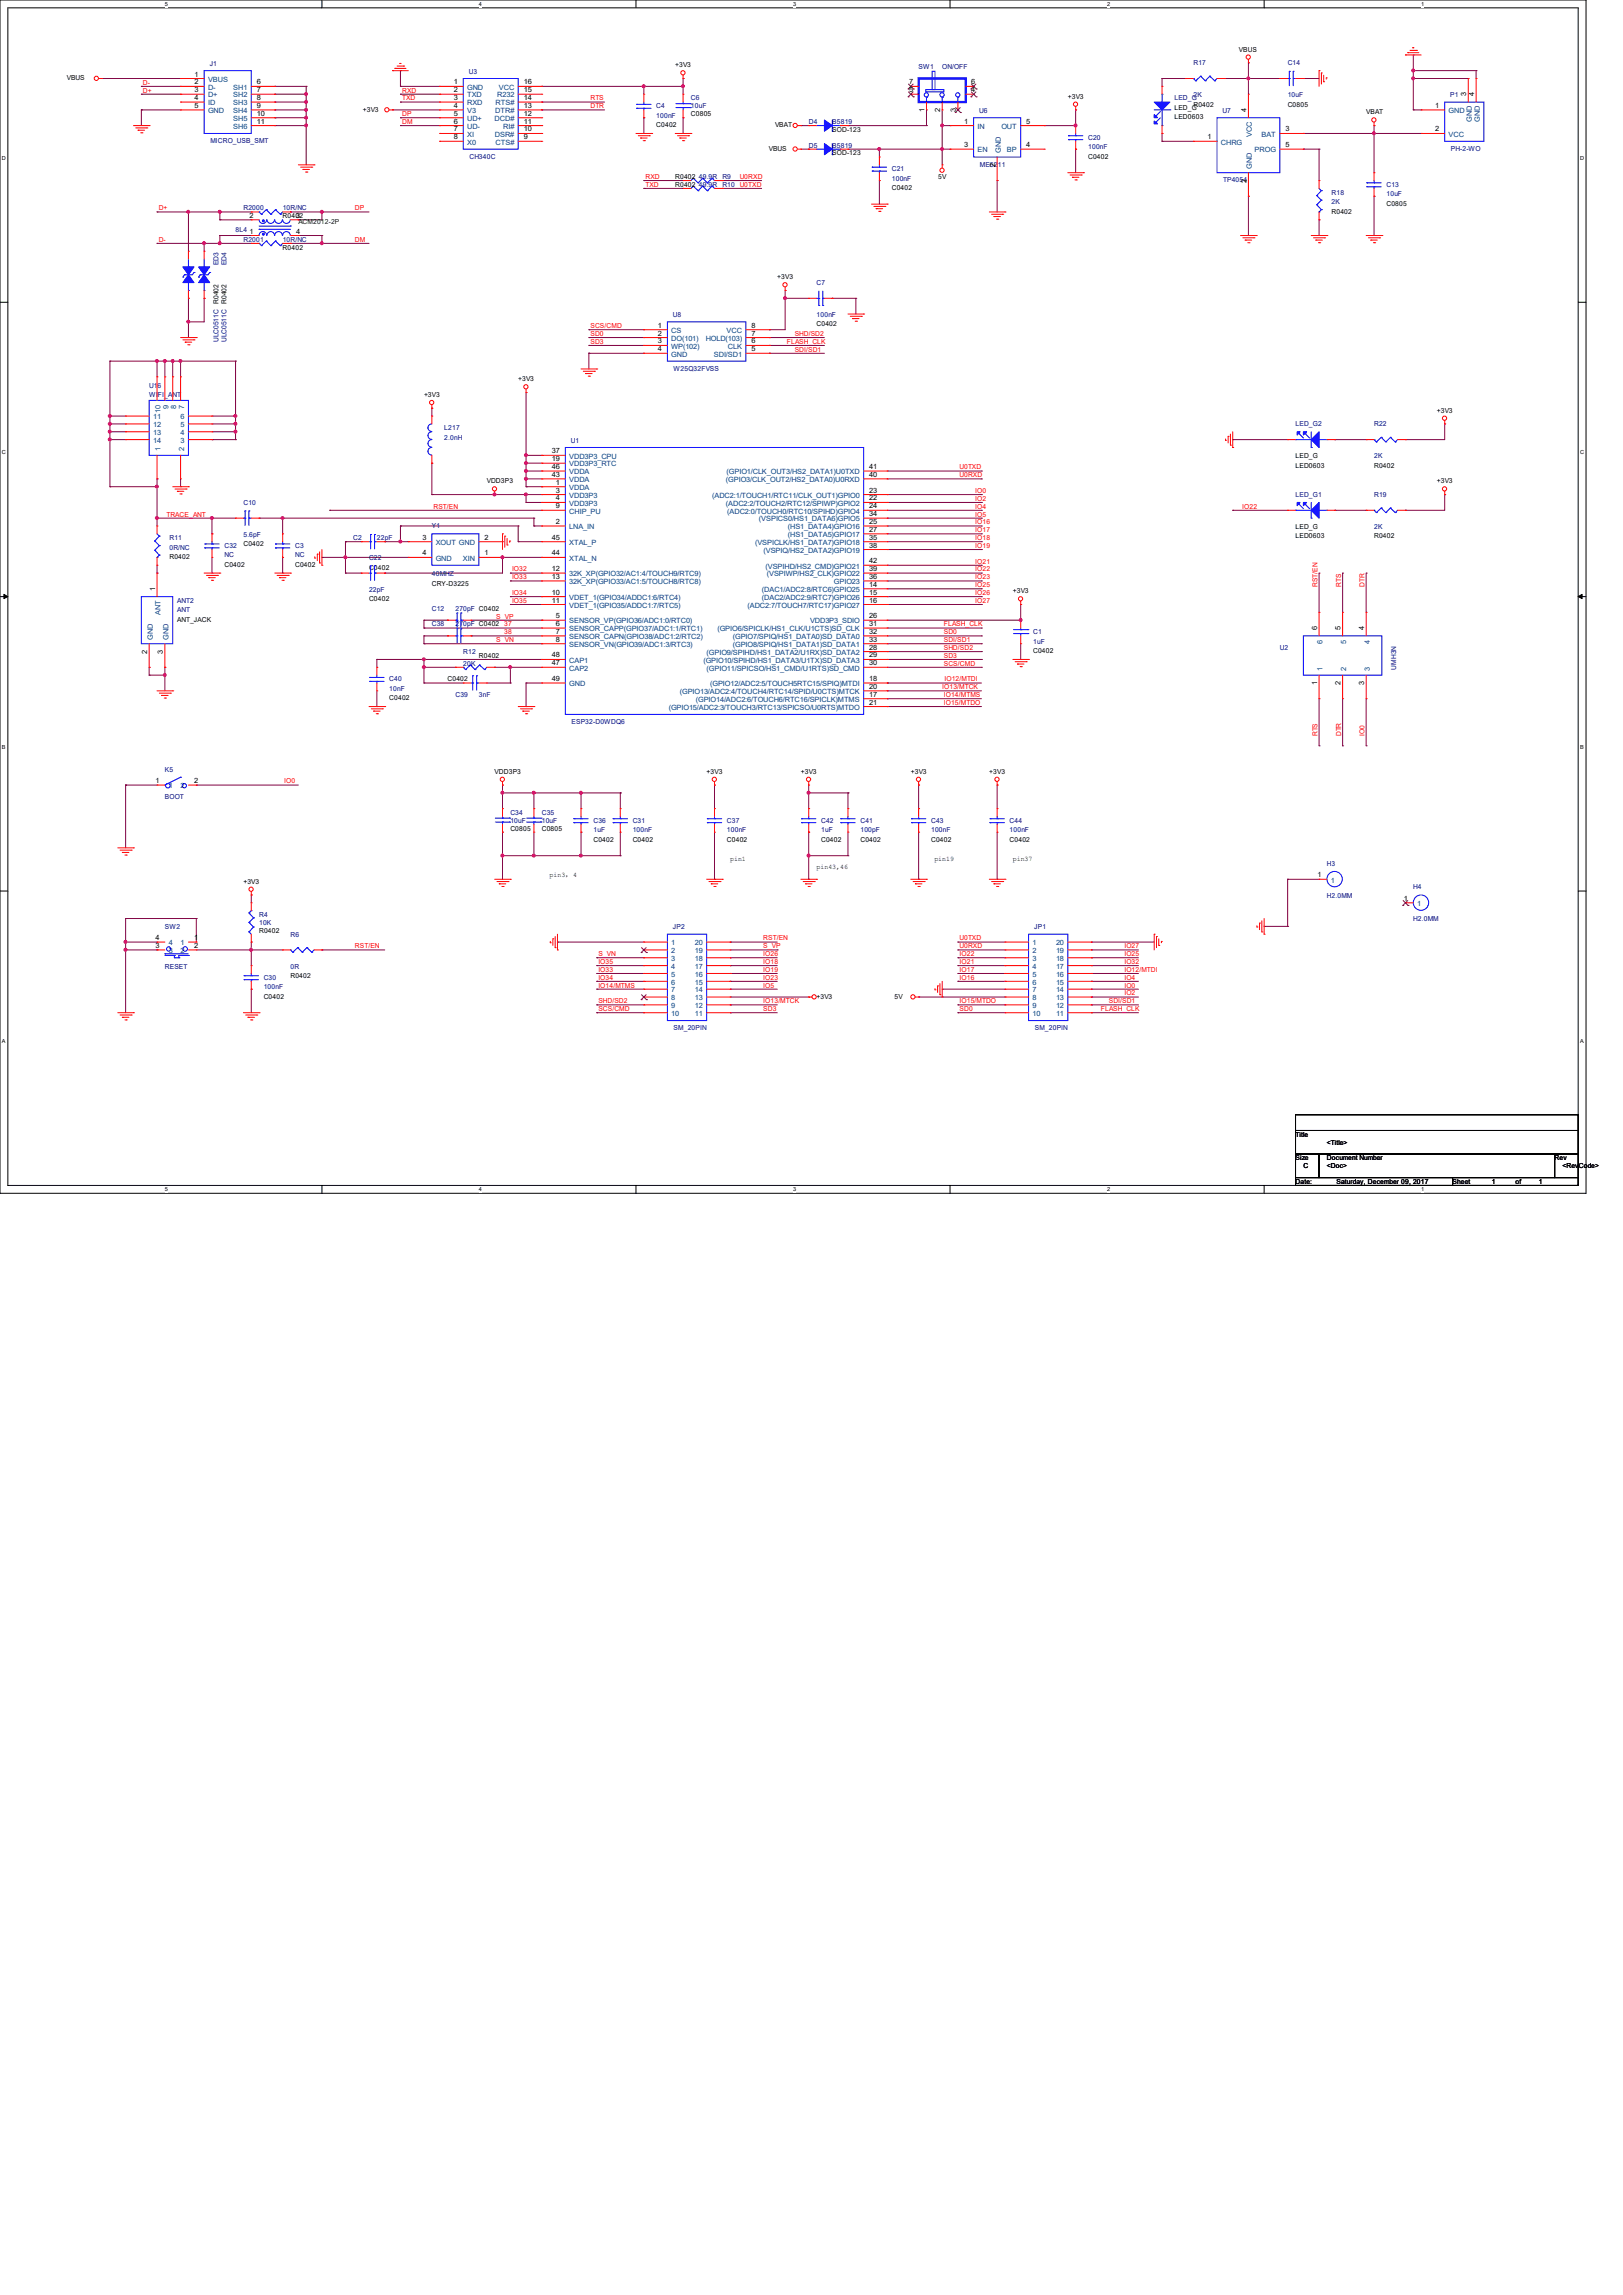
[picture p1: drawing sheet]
<svg xmlns="http://www.w3.org/2000/svg" width="210mm" height="297mm" viewBox="0 0 210 297" stroke-linecap="round" stroke-linejoin="round" font-family="sans-serif">
<defs><g id="words">
<g font-size=".9">
<text x="8.6" y="10.4">VBUS</text>
<text x="25.2" y="9.9">1</text>
<text x="25.2" y="10.9">2</text>
<text x="25.2" y="11.9">3</text>
<text x="33.2" y="10.9">6</text>
<text x="33.2" y="11.9">7</text>
<text x="58.7" y="10.9">1</text>
<text x="58.7" y="11.9">2</text>
<text x="67.8" y="11.9">15</text>
<text x="67.8" y="10.9">16</text>
<text x="87.4" y="8.7">+3V3</text>
<text x="117.6" y="10.9">7</text>
<text x="117.6" y="11.9">5</text>
<text x="125.7" y="11.9">4</text>
<text x="125.7" y="10.9">6</text>
<text x="160.3" y="6.7">VBUS</text>
<text x="25.2" y="13">4</text>
<text x="25.2" y="14">5</text>
<text x="33.2" y="13">8</text>
<text x="33.2" y="14">9</text>
<text x="33.2" y="15">10</text>
<text x="33.2" y="16">11</text>
<text x="46.9" y="14.4">+3V3</text>
<text x="58.7" y="13">3</text>
<text x="58.7" y="14">4</text>
<text x="58.7" y="15">5</text>
<text x="58.7" y="16">6</text>
<text x="58.7" y="17">7</text>
<text x="67.8" y="17">10</text>
<text x="67.8" y="16">11</text>
<text x="67.8" y="15">12</text>
<text x="67.8" y="14">13</text>
<text x="67.8" y="13">14</text>
<text x="84.9" y="16.5">C0402</text>
<text x="89.4" y="15">C0805</text>
<text x="100.3" y="16.5">VBAT</text>
<text x="107.7" y="17.1">SOD-123</text>
<text x="119.6" y="14.5" transform="rotate(-90 119.6 14.5)">1</text>
<text x="121.7" y="14.5" transform="rotate(-90 121.7 14.5)">2</text>
<text x="123.7" y="14.5" transform="rotate(-90 123.7 14.5)">3</text>
<text x="124.8" y="16">1</text>
<text x="132.8" y="16">5</text>
<text x="138.2" y="12.8">+3V3</text>
<text x="152" y="14.2">LED_G</text>
<text x="152" y="15.5">LED0603</text>
<text x="154.4" y="13.8">R0402</text>
<text x="161.3" y="14.5" transform="rotate(-90 161.3 14.5)">4</text>
<text x="166.3" y="17">3</text>
<text x="166.6" y="13.8">C0805</text>
<text x="176.8" y="14.8">VBAT</text>
<text x="185.7" y="14">1</text>
<text x="185.7" y="17">2</text>
<text x="189.7" y="12.5" transform="rotate(-90 189.7 12.5)">3</text>
<text x="190.8" y="12.5" transform="rotate(-90 190.8 12.5)">4</text>
<text x="58.7" y="18">8</text>
<text x="67.8" y="18">9</text>
<text x="87.4" y="23.2">R0402</text>
<text x="99.5" y="19.5">VBUS</text>
<text x="107.7" y="20.1">SOD-123</text>
<text x="121.4" y="23.2">5V</text>
<text x="124.8" y="19">3</text>
<text x="128.8" y="21.6" transform="rotate(-90 128.8 21.6)">2</text>
<text x="132.8" y="19">4</text>
<text x="140.8" y="20.5">C0402</text>
<text x="156.3" y="18">1</text>
<text x="161.3" y="23.6" transform="rotate(-90 161.3 23.6)">2</text>
<text x="166.3" y="19">5</text>
<text x="32.3" y="28.2">2</text>
<text x="36.6" y="28.2">R0402</text>
<text x="38.3" y="28.2">3</text>
<text x="87.4" y="24.2">R0402</text>
<text x="115.4" y="24.6">C0402</text>
<text x="172.3" y="27.6">R0402</text>
<text x="179.4" y="26.6">C0805</text>
<text x="32.3" y="30.2">1</text>
<text x="36.6" y="32.3">R0402</text>
<text x="38.3" y="30.2">4</text>
<text x="28.3" y="39.3" transform="rotate(-90 28.3 39.3)">R0402</text>
<text x="29.3" y="39.3" transform="rotate(-90 29.3 39.3)">R0402</text>
<text x="100.6" y="36.2">+3V3</text>
<text x="85.1" y="42.4">1</text>
<text x="85.1" y="43.4">2</text>
<text x="85.1" y="44.4">3</text>
<text x="85.1" y="45.5">4</text>
<text x="97.2" y="42.4">8</text>
<text x="97.2" y="43.4">7</text>
<text x="97.2" y="44.4">6</text>
<text x="97.2" y="45.5">5</text>
<text x="105.7" y="42.2">C0402</text>
<text x="54.9" y="51.4">+3V3</text>
<text x="67.1" y="49.4">+3V3</text>
<text x="185.9" y="53.4">+3V3</text>
<text x="71.4" y="58.7">37</text>
<text x="71.4" y="59.7">19</text>
<text x="167.6" y="59.3">LED_G</text>
<text x="63" y="62.6">VDD3P3</text>
<text x="71.4" y="60.7">46</text>
<text x="71.4" y="61.7">43</text>
<text x="71.9" y="63.8">3</text>
<text x="71.9" y="65.8">9</text>
<text x="71.9" y="64.8">4</text>
<text x="71.9" y="62.7">1</text>
<text x="112.5" y="60.7">41</text>
<text x="112.5" y="61.7">40</text>
<text x="112.5" y="63.8">23</text>
<text x="112.5" y="64.8">22</text>
<text x="112.5" y="65.8">24</text>
<text x="167.6" y="60.5">LED0603</text>
<text x="177.8" y="60.5">R0402</text>
<text x="185.9" y="62.6">+3V3</text>
<text x="31.5" y="70.7">C0402</text>
<text x="54.7" y="69.8">3</text>
<text x="54.7" y="71.9">4</text>
<text x="62.7" y="71.9">1</text>
<text x="62.7" y="69.8">2</text>
<text x="71.4" y="69.8">45</text>
<text x="71.4" y="71.9">44</text>
<text x="71.9" y="67.8">2</text>
<text x="112.5" y="66.8">34</text>
<text x="112.5" y="67.8">25</text>
<text x="112.5" y="68.8">27</text>
<text x="112.5" y="69.8">35</text>
<text x="112.5" y="70.9">38</text>
<text x="167.6" y="68.5">LED_G</text>
<text x="167.6" y="69.7">LED0603</text>
<text x="177.8" y="69.7">R0402</text>
<text x="20.1" y="76.5" transform="rotate(-90 20.1 76.5)">1</text>
<text x="21.9" y="72.3">R0402</text>
<text x="29" y="73.4">C0402</text>
<text x="38.2" y="73.4">C0402</text>
<text x="47.8" y="73.7">C0402</text>
<text x="47.8" y="77.8">C0402</text>
<text x="55.9" y="75.8">CRY-D3225</text>
<text x="71.4" y="73.9">12</text>
<text x="71.4" y="74.9">13</text>
<text x="71.4" y="77">10</text>
<text x="71.4" y="78">11</text>
<text x="112.5" y="72.9">42</text>
<text x="112.5" y="73.9">39</text>
<text x="112.5" y="74.9">36</text>
<text x="112.5" y="75.9">14</text>
<text x="112.5" y="77">15</text>
<text x="112.5" y="78">16</text>
<text x="131.1" y="76.8">+3V3</text>
<text x="22.9" y="80.5">ANT_JACK</text>
<text x="71.9" y="80">5</text>
<text x="71.9" y="81">6</text>
<text x="71.9" y="82">7</text>
<text x="71.9" y="83.1">8</text>
<text x="112.5" y="80">26</text>
<text x="112.5" y="81">31</text>
<text x="112.5" y="82">32</text>
<text x="112.5" y="83.1">33</text>
<text x="170.4" y="81.6" transform="rotate(-90 170.4 81.6)">6</text>
<text x="173.5" y="81.6" transform="rotate(-90 173.5 81.6)">5</text>
<text x="176.5" y="81.6" transform="rotate(-90 176.5 81.6)">4</text>
<text x="19" y="84.6" transform="rotate(-90 19 84.6)">2</text>
<text x="21.1" y="84.6" transform="rotate(-90 21.1 84.6)">3</text>
<text x="57.9" y="88.2">C0402</text>
<text x="62" y="85.1">R0402</text>
<text x="71.4" y="85.1">48</text>
<text x="71.4" y="86.1">47</text>
<text x="71.4" y="88.1">49</text>
<text x="112.5" y="84.1">28</text>
<text x="112.5" y="85.1">29</text>
<text x="112.5" y="86.1">30</text>
<text x="112.5" y="88.1">18</text>
<text x="112.5" y="89.2">20</text>
<text x="133.7" y="84.5">C0402</text>
<text x="170.4" y="88.6" transform="rotate(-90 170.4 88.6)">1</text>
<text x="173.5" y="88.6" transform="rotate(-90 173.5 88.6)">2</text>
<text x="176.5" y="88.6" transform="rotate(-90 176.5 88.6)">3</text>
<text x="50.4" y="90.6">C0402</text>
<text x="112.5" y="90.2">17</text>
<text x="112.5" y="91.2">21</text>
<text x="20.1" y="101.3">1</text>
<text x="25.1" y="101.3">2</text>
<text x="64" y="100.2">VDD3P3</text>
<text x="91.4" y="100.2">+3V3</text>
<text x="103.6" y="100.2">+3V3</text>
<text x="117.9" y="100.2">+3V3</text>
<text x="128" y="100.2">+3V3</text>
<text x="66" y="107.5">C0805</text>
<text x="70.1" y="107.5">C0805</text>
<text x="71.1" y="113.5">pin3，4</text>
<text x="76.8" y="108.9">C0402</text>
<text x="81.9" y="108.9">C0402</text>
<text x="94.1" y="108.9">C0402</text>
<text x="94.5" y="111.5">pin1</text>
<text x="105.7" y="112.5">pin43,46</text>
<text x="106.3" y="108.9">C0402</text>
<text x="111.3" y="108.9">C0402</text>
<text x="120.5" y="108.9">C0402</text>
<text x="120.9" y="111.5">pin19</text>
<text x="130.6" y="108.9">C0402</text>
<text x="131.1" y="111.5">pin37</text>
<text x="170.5" y="113.5">1</text>
<text x="31.5" y="114.4">+3V3</text>
<text x="181.7" y="116.6">1</text>
<text x="20.1" y="122.7">3</text>
<text x="20.1" y="121.7">4</text>
<text x="25.1" y="121.7">1</text>
<text x="25.1" y="122.7">2</text>
<text x="33.5" y="120.7">R0402</text>
<text x="34.1" y="129.2">C0402</text>
<text x="37.6" y="126.6">R0402</text>
<text x="105.7" y="129.2">+3V3</text>
<text x="115.7" y="129.2">5V</text>
<text x="167.6" y="147.1">Title</text>
<text x="171.7" y="148.1">&lt;Title&gt;</text>
<text x="167.6" y="150.2">Size</text>
<text x="167.6" y="153.2">Date:</text>
<text x="168.7" y="151.2">C</text>
<text x="171.7" y="151.2">&lt;Doc&gt;</text>
<text x="171.7" y="150.2">Document Number</text>
<text x="172.9" y="153.2">Saturday, December 09, 2017</text>
<text x="188" y="153.2">Sheet</text>
<text x="193" y="153.2">1</text>
<text x="196.1" y="153.2">of</text>
<text x="199.1" y="153.2">1</text>
<text x="201.2" y="150.2">Rev</text>
<text x="202.2" y="151.2">&lt;RevCode&gt;</text>
</g>
<g font-size=".9" fill="#f00">
<text x="18.5" y="12">D+</text>
<text x="18.5" y="11">D-</text>
<text x="52" y="12">RXD</text>
<text x="52" y="16">DM</text>
<text x="52" y="15">DP</text>
<text x="52" y="13">TXD</text>
<text x="76.4" y="14">DTR</text>
<text x="76.4" y="13">RTS</text>
<text x="83.5" y="23.2">RXD</text>
<text x="95.7" y="23.2">U0RXD</text>
<text x="20.5" y="27.2">D+</text>
<text x="45.9" y="27.2">DP</text>
<text x="83.5" y="24.2">TXD</text>
<text x="95.7" y="24.2">U0TXD</text>
<text x="20.5" y="31.3">D-</text>
<text x="45.9" y="31.3">DM</text>
<text x="76.4" y="44.5">SD3</text>
<text x="76.4" y="43.5">SD0</text>
<text x="76.4" y="42.5">SCS/CMD</text>
<text x="101.8" y="44.5">FLASH_CLK</text>
<text x="102.8" y="45.5">SDI/SD1</text>
<text x="102.8" y="43.5">SHD/SD2</text>
<text x="56.1" y="65.8">RST/EN</text>
<text x="124.2" y="61.8">U0RXD</text>
<text x="124.2" y="60.7">U0TXD</text>
<text x="126.2" y="63.8">IO0</text>
<text x="126.2" y="65.8">IO4</text>
<text x="126.2" y="64.8">IO2</text>
<text x="160.7" y="65.8">IO22</text>
<text x="21.5" y="66.8">TRACE_ANT</text>
<text x="126.2" y="70.9">IO19</text>
<text x="126.2" y="69.9">IO18</text>
<text x="126.2" y="68.9">IO17</text>
<text x="126.2" y="67.9">IO16</text>
<text x="126.2" y="66.8">IO5</text>
<text x="66.3" y="77">IO34</text>
<text x="66.3" y="75">IO33</text>
<text x="66.3" y="74">IO32</text>
<text x="126.2" y="72.9">IO21</text>
<text x="126.2" y="77">IO26</text>
<text x="126.2" y="76">IO25</text>
<text x="126.2" y="75">IO23</text>
<text x="126.2" y="74">IO22</text>
<text x="170.5" y="76" transform="rotate(-90 170.5 76)">RST/EN</text>
<text x="173.5" y="76" transform="rotate(-90 173.5 76)">RTS</text>
<text x="176.6" y="76" transform="rotate(-90 176.6 76)">DTR</text>
<text x="64.2" y="80.1">S_VP</text>
<text x="64.2" y="83.1">S_VN</text>
<text x="65.2" y="82.1">38</text>
<text x="65.2" y="81.1">37</text>
<text x="66.3" y="78">IO35</text>
<text x="122.1" y="83.1">SDI/SD1</text>
<text x="122.1" y="82.1">SD0</text>
<text x="122.1" y="81.1">FLASH_CLK</text>
<text x="126.2" y="78">IO27</text>
<text x="121.9" y="89.2">IO13/MTCK</text>
<text x="122.1" y="86.1">SCS/CMD</text>
<text x="122.1" y="85.1">SD3</text>
<text x="122.1" y="84.1">SHD/SD2</text>
<text x="122.2" y="88.2">IO12/MTDI</text>
<text x="122.1" y="90.2">IO14/MTMS</text>
<text x="122.1" y="91.2">IO15/MTDO</text>
<text x="170.5" y="95.3" transform="rotate(-90 170.5 95.3)">RTS</text>
<text x="173.5" y="95.3" transform="rotate(-90 173.5 95.3)">DTR</text>
<text x="176.6" y="95.3" transform="rotate(-90 176.6 95.3)">IO0</text>
<text x="36.8" y="101.4">IO0</text>
<text x="45.9" y="122.7">RST/EN</text>
<text x="77.4" y="123.7">S_VN</text>
<text x="77.4" y="124.8">IO35</text>
<text x="77.4" y="125.8">IO33</text>
<text x="98.8" y="121.7">RST/EN</text>
<text x="98.8" y="122.7">S_VP</text>
<text x="98.8" y="123.7">IO26</text>
<text x="98.8" y="124.8">IO18</text>
<text x="98.8" y="125.8">IO19</text>
<text x="124.2" y="121.7">U0TXD</text>
<text x="124.2" y="122.7">U0RXD</text>
<text x="124.2" y="123.7">IO22</text>
<text x="124.2" y="124.8">IO21</text>
<text x="124.2" y="125.8">IO17</text>
<text x="145.5" y="125.8">IO12/MTDI</text>
<text x="145.5" y="124.8">IO32</text>
<text x="145.5" y="123.7">IO25</text>
<text x="145.5" y="122.7">IO27</text>
<text x="77.4" y="126.8">IO34</text>
<text x="77.4" y="127.8">IO14/MTMS</text>
<text x="77.4" y="130.9">SCS/CMD</text>
<text x="77.4" y="129.8">SHD/SD2</text>
<text x="98.8" y="126.8">IO23</text>
<text x="98.8" y="127.8">IO5</text>
<text x="98.8" y="129.8">IO13/MTCK</text>
<text x="98.8" y="130.9">SD3</text>
<text x="124.2" y="129.8">IO15/MTDO</text>
<text x="124.2" y="130.9">SD0</text>
<text x="124.2" y="126.8">IO16</text>
<text x="142.5" y="130.9">FLASH_CLK</text>
<text x="143.5" y="129.8">SDI/SD1</text>
<text x="145.5" y="127.8">IO0</text>
<text x="145.5" y="126.8">IO4</text>
<text x="145.5" y="128.8">IO2</text>
</g>
<g font-size=".9" fill="#004080">
<text x="26.9" y="10.6">VBUS</text>
<text x="26.9" y="11.6">D-</text>
<text x="30.2" y="11.6">SH1</text>
<text x="60.5" y="11.6">GND</text>
<text x="64.6" y="11.6">VCC</text>
<text x="26.9" y="12.6">D+</text>
<text x="26.9" y="13.6">ID</text>
<text x="26.9" y="14.6">GND</text>
<text x="30.2" y="12.6">SH2</text>
<text x="30.2" y="13.6">SH3</text>
<text x="30.2" y="14.6">SH4</text>
<text x="30.2" y="15.7">SH5</text>
<text x="30.2" y="16.7">SH6</text>
<text x="60.5" y="12.6">TXD</text>
<text x="60.5" y="13.6">RXD</text>
<text x="60.5" y="14.6">V3</text>
<text x="60.5" y="15.7">UD+</text>
<text x="60.5" y="16.7">UD-</text>
<text x="60.5" y="17.7">XI</text>
<text x="64" y="15.7">DCD#</text>
<text x="64.1" y="17.7">DSR#</text>
<text x="64.1" y="14.6">DTR#</text>
<text x="64.1" y="13.6">RTS#</text>
<text x="64.3" y="12.6">R232</text>
<text x="65.1" y="16.7">RI#</text>
<text x="126.5" y="16.7">IN</text>
<text x="129.6" y="16.7">OUT</text>
<text x="162" y="17.7" transform="rotate(-90 162 17.7)">VCC</text>
<text x="163.2" y="17.7">BAT</text>
<text x="187.5" y="14.6">GND</text>
<text x="187.5" y="17.7">VCC</text>
<text x="190.5" y="15.8" transform="rotate(-90 190.5 15.8)">GND</text>
<text x="191.5" y="15.8" transform="rotate(-90 191.5 15.8)">GND</text>
<text x="60.5" y="18.7">X0</text>
<text x="64.1" y="18.7">CTS#</text>
<text x="126.5" y="19.7">EN</text>
<text x="129.5" y="19.8" transform="rotate(-90 129.5 19.8)">GND</text>
<text x="130.3" y="19.7">BP</text>
<text x="158" y="18.7">CHRG</text>
<text x="162" y="21.8" transform="rotate(-90 162 21.8)">GND</text>
<text x="162.3" y="19.7">PROG</text>
<text x="86.9" y="43.1">CS</text>
<text x="86.9" y="44.1">DO(101)</text>
<text x="86.9" y="45.1">WP(102)</text>
<text x="86.9" y="46.1">GND</text>
<text x="91.3" y="44.1">HOLD(103)</text>
<text x="92.4" y="46.1">SDI/SD1</text>
<text x="94" y="43.1">VCC</text>
<text x="94.2" y="45.1">CLK</text>
<text x="20.8" y="53.4" transform="rotate(-90 20.8 53.4)">10</text>
<text x="21.8" y="52.9" transform="rotate(-90 21.8 52.9)">9</text>
<text x="22.8" y="52.9" transform="rotate(-90 22.8 52.9)">8</text>
<text x="23.8" y="52.9" transform="rotate(-90 23.8 52.9)">7</text>
<text x="19.8" y="54.3">11</text>
<text x="19.8" y="55.3">12</text>
<text x="19.8" y="56.3">13</text>
<text x="19.8" y="57.3">14</text>
<text x="20.8" y="58.4" transform="rotate(-90 20.8 58.4)">1</text>
<text x="23.4" y="57.3">3</text>
<text x="23.4" y="56.3">4</text>
<text x="23.4" y="55.3">5</text>
<text x="23.4" y="54.3">6</text>
<text x="23.8" y="58.4" transform="rotate(-90 23.8 58.4)">2</text>
<text x="73.7" y="59.4">VDD3P3_CPU</text>
<text x="73.7" y="60.4">VDD3P3_RTC</text>
<text x="73.7" y="64.4">VDD3P3</text>
<text x="73.7" y="65.4">VDD3P3</text>
<text x="73.7" y="61.4">VDDA</text>
<text x="73.7" y="62.4">VDDA</text>
<text x="73.7" y="63.4">VDDA</text>
<text x="92.2" y="64.4">(ADC2:1/TOUCH1/RTC11/CLK_OUT1)GPIO0</text>
<text x="93.9" y="62.4">(GPIO3/CLK_OUT2/HS2_DATA0)U0RXD</text>
<text x="93.9" y="65.4">(ADC2:2/TOUCH2/RTC12/SPIWP)GPIO2</text>
<text x="94" y="61.4">(GPIO1/CLK_OUT3/HS2_DATA1)U0TXD</text>
<text x="56.4" y="70.5">XOUT GND</text>
<text x="73.7" y="66.5">CHIP_PU</text>
<text x="73.7" y="68.5">LNA_IN</text>
<text x="73.7" y="70.5">XTAL_P</text>
<text x="94.1" y="66.5">(ADC2:0/TOUCH0/RTC10/SPIHD)GPIO4</text>
<text x="97.7" y="70.5">(VSPICLK/HS1_DATA7)GPIO18</text>
<text x="98.2" y="67.5">(VSPICS0/HS1_DATA6)GPIO5</text>
<text x="98.8" y="71.5">(VSPIQ/HS2_DATA2)GPIO19</text>
<text x="101.9" y="68.5">(HS1_DATA4)GPIO16</text>
<text x="101.9" y="69.5">(HS1_DATA5)GPIO17</text>
<text x="56.4" y="72.6">GND</text>
<text x="59.9" y="72.6">XIN</text>
<text x="73.7" y="72.6">XTAL_N</text>
<text x="73.7" y="74.6">32K_XP(GPIO32/AC1:4/TOUCH9/RTC9)</text>
<text x="73.7" y="75.6">32K_XP(GPIO33/AC1:5/TOUCH8/RTC8)</text>
<text x="73.7" y="77.6">VDET_1(GPIO34/ADDC1:6/RTC4)</text>
<text x="98.6" y="76.6">(DAC1/ADC2:8/RTC6)GPIO25</text>
<text x="98.6" y="77.6">(DAC2/ADC2:9/RTC7)GPIO26</text>
<text x="99.1" y="73.6">(VSPIHD/HS2_CMD)GPIO21</text>
<text x="99.2" y="74.6">(VSPIWP/HS2_CLK)GPIO22</text>
<text x="107.9" y="75.6">GPIO23</text>
<text x="19.8" y="82.8" transform="rotate(-90 19.8 82.8)">GND</text>
<text x="20.8" y="79.6" transform="rotate(-90 20.8 79.6)">ANT</text>
<text x="21.8" y="82.8" transform="rotate(-90 21.8 82.8)">GND</text>
<text x="73.7" y="78.7">VDET_1(GPIO35/ADDC1:7/RTC5)</text>
<text x="73.7" y="80.7">SENSOR_VP(GPIO36/ADC1:0/RTC0)</text>
<text x="73.7" y="81.7">SENSOR_CAPP(GPIO37/ADC1:1/RTC1)</text>
<text x="73.7" y="82.7">SENSOR_CAPN(GPIO38/ADC1:2/RTC2)</text>
<text x="73.7" y="83.7">SENSOR_VN(GPIO39/ADC1:3/RTC3)</text>
<text x="92.8" y="81.7">(GPIO6/SPICLK/HS1_CLK/U1CTS)SD_CLK</text>
<text x="94.8" y="82.7">(GPIO7/SPIQ/HS1_DATA0)SD_DATA0</text>
<text x="94.8" y="83.7">(GPIO8/SPIQ/HS1_DATA1)SD_DATA1</text>
<text x="96.7" y="78.7">(ADC2:7/TOUCH7/RTC17)GPIO27</text>
<text x="104.8" y="80.7">VDD3P3_SDIO</text>
<text x="171.2" y="83.4" transform="rotate(-90 171.2 83.4)">6</text>
<text x="174.2" y="83.4" transform="rotate(-90 174.2 83.4)">5</text>
<text x="177.2" y="83.4" transform="rotate(-90 177.2 83.4)">4</text>
<text x="73.7" y="85.8">CAP1</text>
<text x="73.7" y="86.8">CAP2</text>
<text x="73.7" y="88.8">GND</text>
<text x="88" y="89.8">(GPIO13/ADC2:4/TOUCH4/RTC14/SPID/U0CTS)MTCK</text>
<text x="91" y="85.8">(GPIO10/SPIHD/HS1_DATA3/U1TX)SD_DATA3</text>
<text x="91.4" y="84.7">(GPIO9/SPIHD/HS1_DATA2/U1RX)SD_DATA2</text>
<text x="91.4" y="86.8">(GPIO11/SPICSO/HS1_CMD/U1RTS)SD_CMD</text>
<text x="91.9" y="88.8">(GPIO12/ADC2:5/TOUCH5RTC15/SPIQ)MTDI</text>
<text x="171.2" y="86.9" transform="rotate(-90 171.2 86.9)">1</text>
<text x="174.2" y="86.9" transform="rotate(-90 174.2 86.9)">2</text>
<text x="177.2" y="86.9" transform="rotate(-90 177.2 86.9)">3</text>
<text x="86.5" y="91.9">(GPIO15/ADC2:3/TOUCH3/RTC13/SPICSO/U0RTS)MTDO</text>
<text x="90" y="90.8">(GPIO14/ADC2:6/TOUCH6/RTC16/SPICLK)MTMS</text>
<text x="21.8" y="102">1</text>
<text x="23.4" y="102">2</text>
<text x="172.2" y="114.2">1</text>
<text x="183.4" y="117.3">1</text>
<text x="21.8" y="123.4">3</text>
<text x="21.8" y="122.3">4</text>
<text x="23.4" y="122.3">1</text>
<text x="23.4" y="123.4">2</text>
<text x="86.9" y="122.3">1</text>
<text x="86.9" y="123.4">2</text>
<text x="86.9" y="124.4">3</text>
<text x="86.9" y="125.4">4</text>
<text x="89.9" y="125.4">17</text>
<text x="89.9" y="124.4">18</text>
<text x="89.9" y="123.4">19</text>
<text x="89.9" y="122.3">20</text>
<text x="133.6" y="122.3">1</text>
<text x="133.6" y="123.4">2</text>
<text x="133.6" y="124.4">3</text>
<text x="133.6" y="125.4">4</text>
<text x="136.7" y="125.4">17</text>
<text x="136.7" y="124.4">18</text>
<text x="136.7" y="123.4">19</text>
<text x="136.7" y="122.3">20</text>
<text x="86.9" y="126.4">5</text>
<text x="86.9" y="127.4">6</text>
<text x="86.9" y="128.4">7</text>
<text x="86.9" y="129.5">8</text>
<text x="86.9" y="130.5">9</text>
<text x="86.9" y="131.5">10</text>
<text x="89.9" y="131.5">11</text>
<text x="89.9" y="130.5">12</text>
<text x="89.9" y="129.5">13</text>
<text x="89.9" y="128.4">14</text>
<text x="89.9" y="127.4">15</text>
<text x="89.9" y="126.4">16</text>
<text x="133.6" y="126.4">5</text>
<text x="133.6" y="127.4">6</text>
<text x="133.6" y="128.4">7</text>
<text x="133.6" y="129.5">8</text>
<text x="133.6" y="130.5">9</text>
<text x="133.6" y="131.5">10</text>
<text x="136.7" y="131.5">11</text>
<text x="136.7" y="130.5">12</text>
<text x="136.7" y="129.5">13</text>
<text x="136.7" y="128.4">14</text>
<text x="136.7" y="127.4">15</text>
<text x="136.7" y="126.4">16</text>
</g>
<g font-size=".9" fill="#000080">
<text x="27.1" y="8.5">J1</text>
<text x="60.7" y="9.5">U3</text>
<text x="118.9" y="8.9">SW1</text>
<text x="121.9" y="8.9">ON/OFF</text>
<text x="154.4" y="8.4">R17</text>
<text x="166.6" y="8.4">C14</text>
<text x="84.9" y="14">C4</text>
<text x="84.9" y="15.2">100nF</text>
<text x="89.4" y="13">C6</text>
<text x="89.4" y="14">10uF</text>
<text x="104.7" y="16">D4</text>
<text x="107.7" y="16">B5819</text>
<text x="126.7" y="14.6">U6</text>
<text x="152" y="13">LED_G</text>
<text x="154.4" y="12.6">2K</text>
<text x="158.2" y="14.6">U7</text>
<text x="166.6" y="12.6">10uF</text>
<text x="187.7" y="12.6">P1</text>
<text x="27.2" y="18.5">MICRO_USB_SMT</text>
<text x="60.7" y="20.5">CH340C</text>
<text x="90.4" y="23.2">49.9R</text>
<text x="93.5" y="23.2">R9</text>
<text x="104.7" y="19.1">D5</text>
<text x="107.7" y="19.1">B5819</text>
<text x="115.4" y="22.1">C21</text>
<text x="115.4" y="23.4">100nF</text>
<text x="126.8" y="21.5">ME6211</text>
<text x="140.8" y="18.1">C20</text>
<text x="140.8" y="19.3">100nF</text>
<text x="158.3" y="23.6">TP4054</text>
<text x="187.8" y="19.5">PH-2-WO</text>
<text x="31.5" y="27.2">R2000</text>
<text x="36.6" y="27.2">10R/NC</text>
<text x="90.4" y="24.2">49.9R</text>
<text x="93.5" y="24.2">R10</text>
<text x="172.3" y="25.2">R18</text>
<text x="172.3" y="26.4">2K</text>
<text x="179.4" y="24.2">C13</text>
<text x="179.4" y="25.4">10uF</text>
<text x="28.3" y="34.3" transform="rotate(-90 28.3 34.3)">ED3</text>
<text x="29.3" y="34.3" transform="rotate(-90 29.3 34.3)">ED4</text>
<text x="30.5" y="30.1">8L4</text>
<text x="31.5" y="31.3">R2001</text>
<text x="36.6" y="31.3">10R/NC</text>
<text x="87.1" y="41">U8</text>
<text x="105.7" y="36.9">C7</text>
<text x="105.7" y="41">100nF</text>
<text x="28.3" y="44.3" transform="rotate(-90 28.3 44.3)">ULC0511C</text>
<text x="29.3" y="44.3" transform="rotate(-90 29.3 44.3)">ULC0511C</text>
<text x="87.2" y="48">W25Q32FVSS</text>
<text x="19.3" y="50.2">U16</text>
<text x="19.3" y="51.4">WIFI_ANT</text>
<text x="57.5" y="55.7">L217</text>
<text x="57.5" y="56.9">2.0nH</text>
<text x="73.9" y="57.3">U1</text>
<text x="167.6" y="55.2">LED_G2</text>
<text x="177.8" y="55.2">R22</text>
<text x="177.8" y="59.3">2K</text>
<text x="31.5" y="65.3">C10</text>
<text x="167.6" y="64.3">LED_G1</text>
<text x="177.8" y="64.3">R19</text>
<text x="21.9" y="69.9">R11</text>
<text x="21.9" y="71.1">0R/NC</text>
<text x="29" y="70.9">C32</text>
<text x="31.5" y="69.5">5.6pF</text>
<text x="38.2" y="70.9">C3</text>
<text x="45.7" y="69.9">C2</text>
<text x="48.8" y="69.9">22pF</text>
<text x="55.9" y="68.4">Y1</text>
<text x="177.8" y="68.5">2K</text>
<text x="29" y="72.1">NC</text>
<text x="38.2" y="72.1">NC</text>
<text x="47.8" y="72.4">C22</text>
<text x="47.8" y="76.6">22pF</text>
<text x="55.9" y="74.5">40MHZ</text>
<text x="22.9" y="78">ANT2</text>
<text x="22.9" y="79.2">ANT</text>
<text x="55.9" y="79">C12</text>
<text x="55.9" y="81.1">C38</text>
<text x="58.9" y="79">270pF C0402</text>
<text x="58.9" y="81.1">270pF C0402</text>
<text x="133.7" y="82.1">C1</text>
<text x="133.7" y="83.3">1uF</text>
<text x="50.4" y="88.2">C40</text>
<text x="50.4" y="89.4">10nF</text>
<text x="59.9" y="84.6">R12</text>
<text x="59.9" y="86.1">20K</text>
<text x="165.6" y="84.1">U2</text>
<text x="180.7" y="86.7" transform="rotate(-90 180.7 86.7)">UMH3N</text>
<text x="58.9" y="90.2">C39</text>
<text x="62" y="90.2">3nF</text>
<text x="74" y="93.7">ESP32-D0WDQ6</text>
<text x="21.3" y="99.9">K5</text>
<text x="21.3" y="103.4">BOOT</text>
<text x="66" y="105.5">C34</text>
<text x="66" y="106.5">10uF</text>
<text x="70.1" y="105.5">C35</text>
<text x="70.1" y="106.5">10uF</text>
<text x="76.8" y="106.5">C36</text>
<text x="76.8" y="107.7">1uF</text>
<text x="81.9" y="106.5">C31</text>
<text x="81.9" y="107.7">100nF</text>
<text x="94.1" y="106.5">C37</text>
<text x="94.1" y="107.7">100nF</text>
<text x="106.3" y="106.5">C42</text>
<text x="106.3" y="107.7">1uF</text>
<text x="111.3" y="106.5">C41</text>
<text x="111.3" y="107.7">100pF</text>
<text x="120.5" y="106.5">C43</text>
<text x="120.5" y="107.7">100nF</text>
<text x="130.6" y="106.5">C44</text>
<text x="130.6" y="107.7">100nF</text>
<text x="171.7" y="112.1">H3</text>
<text x="33.5" y="118.7">R4</text>
<text x="33.5" y="119.7">10K</text>
<text x="171.7" y="116.2">H2.0MM</text>
<text x="182.9" y="115.1">H4</text>
<text x="182.9" y="119.3">H2.0MM</text>
<text x="21.3" y="125.4">RESET</text>
<text x="21.3" y="120.2">SW2</text>
<text x="37.6" y="121.2">R6</text>
<text x="37.6" y="125.4">0R</text>
<text x="87.1" y="120.3">JP2</text>
<text x="133.8" y="120.3">JP1</text>
<text x="34.1" y="126.8">C30</text>
<text x="34.1" y="128">100nF</text>
<text x="87.2" y="133.3">SM_20PIN</text>
<text x="133.9" y="133.3">SM_20PIN</text>
</g>
<text font-size=".9" fill="#004000" x="38.6" y="29">ACM2012-2P</text>
<g font-size=".7">
<text x="21.3" y=".8">5</text>
<text x="62" y=".8">4</text>
<text x="102.6" y=".8">3</text>
<text x="143.3" y=".8">2</text>
<text x="183.9" y=".8">1</text>
<text x=".3" y="20.7">D</text>
<text x="204.5" y="20.7">D</text>
<text x=".3" y="58.8">C</text>
<text x="204.5" y="58.8">C</text>
<text x=".3" y="96.9">B</text>
<text x="204.5" y="96.9">B</text>
<text x=".3" y="135">A</text>
<text x="204.5" y="135">A</text>
<text x="21.3" y="154.2">5</text>
<text x="62" y="154.2">4</text>
<text x="102.6" y="154.2">3</text>
<text x="143.3" y="154.2">2</text>
<text x="183.9" y="154.2">1</text>
</g>
</g></defs>
<path d="M0 0h205.2v154.4h-205.2zM1 1h203.2v152.4h-203.2z" fill="none" stroke="#000" stroke-width=".13"/>
<g fill="#fff">
<path d="M21.3 .1h.4v.8h-.4z"/>
<path d="M21.3 153.5h.4v.8h-.4z"/>
</g>
<path d="M41.7 0v1M41.7 153.4v1" fill="none" stroke="#000" stroke-width=".13"/>
<g fill="#fff">
<path d="M62 .1h.4v.8h-.4z"/>
<path d="M62 153.5h.4v.8h-.4z"/>
</g>
<path d="M82.3 0v1M82.3 153.4v1" fill="none" stroke="#000" stroke-width=".13"/>
<g fill="#fff">
<path d="M102.6 .1h.4v.8h-.4z"/>
<path d="M102.6 153.5h.4v.8h-.4z"/>
</g>
<path d="M122.9 0v1M122.9 153.4v1" fill="none" stroke="#000" stroke-width=".13"/>
<g fill="#fff">
<path d="M143.3 .1h.3v.8h-.3z"/>
<path d="M143.3 153.5h.3v.8h-.3z"/>
</g>
<path d="M163.6 0v1M163.6 153.4v1" fill="none" stroke="#000" stroke-width=".13"/>
<g fill="#fff">
<path d="M183.9 .1h.4v.8h-.4z"/>
<path d="M183.9 153.5h.4v.8h-.4z"/>
<path d="M.3 20.1h.5v.8h-.5z"/>
<path d="M204.5 20.1h.5v.8h-.5z"/>
<path d="M.3 58.2h.5v.8h-.5z"/>
<path d="M204.5 58.2h.5v.8h-.5z"/>
</g>
<path d="M0 39.1h1M204.2 39.1h1" fill="none" stroke="#000" stroke-width=".13"/>
<g fill="#fff">
<path d="M.3 96.3h.4v.8h-.4z"/>
<path d="M204.5 96.3h.4v.8h-.4z"/>
</g>
<path d="M0 77.2h1M204.2 77.2h1" fill="none" stroke="#000" stroke-width=".13"/>
<path d="M.5 76.9l.5 .3-.5 .3zM204.2 77.2l.5-.3v.6z" fill="#000" stroke="#000" stroke-width=".13"/>
<g fill="#fff">
<path d="M.3 134.4h.4v.8h-.4z"/>
<path d="M204.5 134.4h.4v.8h-.4z"/>
</g>
<path d="M0 115.3h1M204.2 115.3h1M167.6 144.3h36.6v2h-36.6zM167.6 146.3h36.6v3.1h-36.6zM167.6 149.4h3.1v3h-3.1zM167.6 152.4h20.4v1h-20.4zM170.7 149.4h30.5v3h-30.5zM188 152.4h16.2v1h-16.2zM201.2 149.4h3v3h-3z" fill="none" stroke="#000" stroke-width=".13"/>
<g fill="none" stroke="#800040" stroke-width=".13">
<path d="M13.2 10.2h.1M13.2 10.2h10.2M18.3 14.2h.1M18.3 12.2h.1M18.3 11.2h.1M18.3 11.2h5.1M18.3 12.2h5.1M18.3 14.2h5.1M18.3 14.2v2.1M35.6 11.2h.1M35.6 12.2h.1M35.6 13.2h.1"/>
<path d="M35.6 14.2h.1M35.6 15.2h.1M35.6 16.3h.1M35.6 11.2h4M35.6 12.2h4M35.6 13.2h4M35.6 14.2h4M35.6 15.2h4M35.6 16.3h4M39.6 12.2h.1M39.6 13.2h.1M39.6 16.3h.1"/>
<path d="M39.6 15.2h.1M39.6 14.2h.1M39.6 11.2h.1M39.6 11.2v10.1M50.8 14.2h.1M50.8 14.2h6.1M51.8 16.3h.1M51.8 15.2h.1M51.8 13.2h.1M51.8 12.2h.1M51.8 11.2h.1M51.8 9.1h.1"/>
<path d="M51.8 11.2h5.1M51.8 12.2h5.1M51.8 13.2h5.1M51.8 15.2h5.1M51.8 16.3h5.1M51.8 9.1v2.1M70.1 14.2h.1M70.1 13.2h.1M70.1 11.2h.1M70.1 11.2h18.3M70.1 13.2h8.1M70.1 14.2h8.1"/>
<path d="M83.3 11.2h.1M83.3 15.2h.1M83.3 11.2v1M83.3 15.2v2.1M88.4 11.2h.1M88.4 10.2h.1M88.4 15.2h.1M88.4 10.2v2M88.4 15.2v2.1M103.6 16.3h.1M103.6 16.3h1M103.6 19.3h1"/>
<path d="M104.6 19.3h.1M109.7 16.3h.1M109.7 16.3h10.2M109.7 19.3h13.2M113.8 19.3h.1M113.8 19.3v1M119.9 16.3h.1M119.9 14.2v2.1M121.9 16.3h.1M121.9 19.3h.1M121.9 16.3h1M121.9 14.2v7.1"/>
<path d="M122.9 16.3h.1M135.1 16.3h.1M139.2 19.3h.1M139.2 14.2h.1M139.2 14.2v2.1h-4.1M139.2 19.3v3.1M150.4 18.3h.1M150.4 17.3h.1M150.4 10.2h.1M150.4 10.2h3M150.4 18.3h4M150.4 10.2v1"/>
<path d="M150.4 17.3v1M158.5 10.2h.1M158.5 10.2h7.1M161.5 10.2h.1M161.5 8.1h.1M161.5 8.1v4.1M168.7 19.3h.1M168.7 10.2h.1M168.7 17.3h.1M168.7 10.2h2M168.7 19.3h2M168.7 17.3h15.2"/>
<path d="M170.7 19.3h.1M170.7 19.3v4.1M177.8 17.3h.1M177.8 16.3h.1M177.8 16.3v6.1M182.9 14.2h.1M182.9 10.2h.1M182.9 9.1h.1M182.9 7.1h.1M182.9 14.2h1M182.9 10.2h7.1M182.9 7.1v7.1"/>
<path d="M182.9 9.1h8.1M191 9.1h.1M191 9.1v1.1M20.3 31.5h.1M20.3 27.4h.1M20.3 27.4h12.2M20.3 31.5h12.2M24.4 27.4h.1M24.4 38.6h.1M24.4 27.4v5.1M24.4 38.6v5.1M26.4 31.5h.1"/>
<path d="M26.4 38.6h.1M26.4 31.5v1M26.4 38.6v3.1h-2M28.4 27.4h.1M28.4 28.4h.1M28.4 30.5h.1M28.4 31.5h.1M28.4 28.4h4.1M28.4 30.5h4.1M28.4 27.4v1M28.4 30.5v1M37.6 27.4h.1"/>
<path d="M37.6 31.5h.1M37.6 27.4h10.2M37.6 31.5h10.2M38.6 28.4h.1M38.6 30.5h.1M38.6 30.5h3.1M41.7 31.5h.1M41.7 27.4h.1M41.7 30.5h.1M41.7 27.4v1h-3.1M41.7 30.5v1M83.3 24.4h.1"/>
<path d="M83.3 23.4h.1M83.3 23.4h5.1M83.3 24.4h5.1M93.5 23.4h.1M93.5 24.4h.1M93.5 23.4h5.1M93.5 24.4h5.1M101.6 38.6h.1M101.6 37.6h.1M101.6 37.6v5.1h-2M101.6 38.6h3M107.7 38.6h.1"/>
<path d="M107.7 38.6h3M110.7 38.6h.1M110.7 38.6v2M113.8 23.4h.1M113.8 23.4v3M129 23.4h.1M129 23.4v4M161.5 25.4h.1M161.5 25.4v5.1M170.7 28.4h.1M170.7 28.4v2.1M177.8 25.4h.1"/>
<path d="M177.8 25.4v5.1M14.2 56.9h.1M14.2 55.9h.1M14.2 53.8h.1M14.2 46.7h.1M14.2 54.9h.1M14.2 56.9h2.1M14.2 46.7v16.3M14.2 46.7h16.3M14.2 55.9h2.1M14.2 54.9h2.1M14.2 53.8h2.1"/>
<path d="M20.3 46.7h.1M20.3 46.7v2.1M21.3 46.7h.1M21.3 46.7v2.1M22.4 46.7h.1M22.4 46.7v2.1M23.4 46.7h.1M23.4 46.7v2.1M24.4 41.7h.1M27.4 56.9h.1M27.4 56.9h3.1M27.4 55.9h3.1"/>
<path d="M27.4 54.9h3.1M27.4 53.8h3.1M30.5 53.8h.1M30.5 55.9h.1M30.5 56.9h.1M30.5 54.9h.1M30.5 46.7h.1M30.5 46.7v10.2M55.9 52.8h.1M55.9 59.9h.1M55.9 52.8v1M55.9 59.9v4.1"/>
<path d="M68.1 58.9h.1M68.1 59.9h.1M68.1 50.8h.1M68.1 50.8v12.2M68.1 58.9h2M68.1 59.9h2M76.2 45.7h.1M76.2 44.7h.1M76.2 43.7h.1M76.2 42.7h.1M76.2 45.7h7.1M76.2 45.7v2.1"/>
<path d="M76.2 44.7h7.1M76.2 43.7h7.1M76.2 42.7h7.1M99.6 45.7h.1M99.6 44.7h.1M99.6 43.7h.1M99.6 42.7h.1M99.6 45.7h7.1M99.6 44.7h7.1M99.6 43.7h7.1M159.5 56.9h.1M159.5 56.9h7.1"/>
<path d="M172.7 56.9h.1M172.7 56.9h4.1M181.9 56.9h.1M186.9 54.9h.1M186.9 54.9v2h-5M14.2 63h.1M14.2 63h6.1M20.3 67.1h.1M20.3 74.2h.1M20.3 63h.1M20.3 62h.1M20.3 62v6.1"/>
<path d="M20.3 73.2v1M20.3 67.1h10.2M23.4 63h.1M23.4 62v1M27.4 67.1h.1M27.4 69.1h.1M27.4 74.2h.1M27.4 67.1v2M27.4 72.1v2.1M33.5 67.1h.1M33.5 67.1h35.6M36.6 67.1h.1"/>
<path d="M36.6 74.2h.1M36.6 67.1v2M36.6 72.1v2.1M41.7 72.1h.1M41.7 72.1h11.1M42.7 66h.1M42.7 66h27.4M44.7 72.1h.1M44.7 70.1h.1M44.7 74.2h.1M44.7 70.1h2M44.7 70.1v4.1"/>
<path d="M44.7 74.2h2M49.8 74.2h.1M49.8 70.1h.1M49.8 70.1h3M51.8 68.1h.1M51.8 70.1h.1M51.8 68.1v2M51.8 68.1h15.3M55.9 64h.1M55.9 64h14.2M64 64h.1M65 72.1h.1"/>
<path d="M65 72.1h5.1M65 72.1v2.1h-15.2M66 78.2h.1M66 77.2h.1M66 75.2h.1M66 74.2h.1M66 74.2h4.1M66 78.2h4.1M66 77.2h4.1M66 75.2h4.1M67.1 70.1h.1M67.1 68.1h.1"/>
<path d="M67.1 70.1h3M67.1 68.1v2M68.1 65h.1M68.1 64h.1M68.1 61h.1M68.1 62h.1M68.1 63h.1M68.1 65h2M68.1 64v1M68.1 61h2M68.1 62h2M68.1 63h2"/>
<path d="M69.1 68.1h.1M69.1 67.1h.1M69.1 68.1h1M69.1 67.1v1M70.1 63h.1M114.8 66h12.2M114.8 64h12.2M114.8 65h12.2M114.8 61h12.2M114.8 62h12.2M114.8 70.1h12.2M114.8 68.1h12.2"/>
<path d="M114.8 74.2h12.2M114.8 67.1h12.2M114.8 73.2h12.2M114.8 78.2h12.2M114.8 77.2h12.2M114.8 76.2h12.2M114.8 75.2h12.2M114.8 71.1h12.2M114.8 69.1h12.2M127 73.2h.1M127 78.2h.1M127 77.2h.1"/>
<path d="M127 76.2h.1M127 75.2h.1M127 74.2h.1M127 71.1h.1M127 70.1h.1M127 69.1h.1M127 68.1h.1M127 67.1h.1M127 62h.1M127 61h.1M127 64h.1M127 66h.1"/>
<path d="M127 65h.1M132.1 78.2h.1M132.1 78.2v2.1M159.5 66h.1M159.5 66h7.1M170.7 74.2h.1M170.7 74.2v5M172.7 66h.1M172.7 66h4.1M173.7 74.2h.1M173.7 74.2v5M176.8 74.2h.1"/>
<path d="M176.8 74.2v5M181.9 66h.1M186.9 64h.1M186.9 64v2h-5M19.3 86.4h.1M19.3 87.4h.1M19.3 86.4v1M19.3 87.4h2M21.3 87.4h.1M21.3 86.4h.1M21.3 86.4v3M48.8 85.3h.1"/>
<path d="M48.8 91.4h.1M48.8 85.3h21.3M48.8 85.3v1.1M48.8 89.4v2M54.9 81.3h.1M54.9 80.3h.1M54.9 83.3h.1M54.9 82.3h.1M54.9 85.3h.1M54.9 86.4h.1M54.9 88.4h.1M54.9 82.3h3"/>
<path d="M54.9 81.3h15.2M54.9 80.3h3M54.9 80.3v1M54.9 82.3v1M54.9 85.3v3.1M54.9 83.3h15.2M54.9 86.4h4M54.9 88.4h5M57.9 80.3h.1M57.9 82.3h.1M58.9 86.4h.1M61 82.3h.1"/>
<path d="M61 82.3h9.1M61 80.3h9.1M63 88.4h3M64 86.4h.1M64 86.4h6.1M66 86.4h.1M66 88.4h.1M66 86.4v2M68.1 88.4h.1M68.1 91.4h.1M68.1 88.4v3M68.1 88.4h2"/>
<path d="M70.1 80.3h.1M114.8 89.4h.1M114.8 90.4h.1M114.8 91.4h.1M114.8 88.4h.1M114.8 82.3h12.2M114.8 81.3h12.2M114.8 80.3h17.3M114.8 83.3h12.2M114.8 86.4h12.2M114.8 85.3h12.2M114.8 88.4h12.2"/>
<path d="M114.8 84.3h12.2M114.8 89.4h12.2M114.8 90.4h12.2M114.8 91.4h12.2M127 86.4h.1M127 85.3h.1M127 84.3h.1M127 83.3h.1M127 82.3h.1M127 81.3h.1M132.1 80.3h.1M132.1 85.3h.1"/>
<path d="M132.1 83.3v2M170.7 96.5h.1M170.7 90.4v6.1M173.7 96.5h.1M173.7 90.4v6.1M176.8 96.5h.1M176.8 90.4v6.1M16.3 101.6h.1M16.3 118.9h.1M16.3 101.6v8.1M16.3 118.9v12.2M16.3 101.6h4"/>
<path d="M16.3 118.9h9.1M25.4 101.6h.1M25.4 118.9h.1M25.4 101.6h13.2M25.4 118.9v3M32.5 115.8h.1M32.5 115.8v1M65 102.6h.1M65 110.7h.1M65 107.7h.1M65 101.6h.1M65 101.6v3"/>
<path d="M65 107.7v6.1M65 102.6h15.3M65 110.7h15.3M69.1 102.6h.1M69.1 110.7h.1M69.1 102.6v2M69.1 107.7v3M75.2 102.6h.1M75.2 110.7h.1M75.2 107.7h.1M75.2 102.6v2M75.2 107.7v3"/>
<path d="M80.3 102.6h.1M80.3 110.7h.1M80.3 102.6v2M80.3 107.7v3M92.5 101.6h.1M92.5 113.8h.1M92.5 101.6v3M92.5 107.7v6.1M104.6 102.6h.1M104.6 110.7h.1M104.6 107.7h.1M104.6 113.8h.1"/>
<path d="M104.6 102.6h5.1M104.6 110.7h5.1M104.6 101.6v3M104.6 107.7v6.1M109.7 102.6h.1M109.7 110.7h.1M109.7 102.6v2M109.7 107.7v3M118.9 101.6h.1M118.9 113.8h.1M118.9 101.6v3M118.9 107.7v6.1"/>
<path d="M129 101.6h.1M129 113.8h.1M129 101.6v3M129 107.7v6.1M163.6 119.9h.1M163.6 119.9h3M166.6 113.8h.1M166.6 119.9h.1M166.6 113.8h4.1M166.6 113.8v6.1M16.3 122.9h.1M16.3 121.9h.1"/>
<path d="M16.3 122.9h4M16.3 121.9h4M20.3 122.9h.1M25.4 122.9h11.2M32.5 121.9h.1M32.5 122.9h.1M32.5 128h.1M32.5 121.9v3.1M32.5 128v3.1M41.7 122.9h.1M41.7 122.9h8.1M72.1 121.9h.1"/>
<path d="M72.1 121.9h11.2M77.2 124h.1M77.2 125h.1M77.2 126h.1M77.2 127h.1M77.2 128h.1M77.2 131.1h.1M77.2 130h.1M77.2 124h6.1M77.2 125h6.1M77.2 128h6.1M77.2 130h6.1"/>
<path d="M77.2 131.1h6.1M77.2 126h6.1M77.2 127h6.1M94.5 121.9h.1M94.5 124h.1M94.5 127h.1M94.5 128h.1M94.5 130h.1M94.5 131.1h.1M94.5 125h.1M94.5 126h.1M94.5 122.9h6.1"/>
<path d="M94.5 121.9h6.1M94.5 124h6.1M94.5 125h6.1M94.5 128h6.1M94.5 129h10.1M94.5 130h6.1M94.5 131.1h6.1M94.5 126h6.1M94.5 127h6.1M100.6 122.9h.1M104.6 129h.1M118.9 129h.1"/>
<path d="M118.9 129h11.1M121.9 128h.1M121.9 128h8.1M124 121.9h.1M124 122.9h.1M124 124h.1M124 125h.1M124 130h.1M124 131.1h.1M124 126h.1M124 127h.1M124 122.9h6"/>
<path d="M124 121.9h6M124 124h6M124 125h6M124 130h6M124 131.1h6M124 126h6M124 127h6M141.2 121.9h.1M141.2 126h.1M141.2 125h.1M141.2 124h.1M141.2 122.9h.1"/>
<path d="M141.2 128h.1M141.2 127h.1M141.2 129h.1M141.2 131.1h.1M141.2 130h.1M141.2 122.9h6.1M141.2 121.9h8.2M141.2 124h6.1M141.2 125h6.1M141.2 128h6.1M141.2 129h6.1M141.2 130h6.1"/>
<path d="M141.2 131.1h6.1M141.2 126h6.1M141.2 127h6.1"/>
</g>
<g fill="#f0f" stroke="#f0f" stroke-width=".13">
<circle cx="39.6" cy="12.2" r=".19"/>
<circle cx="39.6" cy="13.2" r=".19"/>
<circle cx="39.6" cy="16.2" r=".19"/>
<circle cx="39.6" cy="15.2" r=".19"/>
<circle cx="161.5" cy="10.1" r=".19"/>
<circle cx="177.8" cy="17.3" r=".19"/>
<circle cx="182.9" cy="10.1" r=".19"/>
<circle cx="182.9" cy="9.1" r=".19"/>
<circle cx="32.5" cy="122.9" r=".19"/>
<circle cx="139.2" cy="16.2" r=".19"/>
<circle cx="39.6" cy="14.2" r=".19"/>
<circle cx="16.2" cy="122.9" r=".19"/>
<circle cx="113.8" cy="19.3" r=".19"/>
<circle cx="121.9" cy="19.3" r=".19"/>
<circle cx="28.4" cy="27.4" r=".19"/>
<circle cx="41.6" cy="31.5" r=".19"/>
<circle cx="41.6" cy="27.4" r=".19"/>
<circle cx="28.4" cy="31.5" r=".19"/>
<circle cx="24.4" cy="27.4" r=".19"/>
<circle cx="26.4" cy="31.5" r=".19"/>
<circle cx="24.4" cy="41.6" r=".19"/>
<circle cx="121.9" cy="16.2" r=".19"/>
<circle cx="83.3" cy="11.2" r=".19"/>
<circle cx="88.4" cy="11.2" r=".19"/>
<circle cx="21.3" cy="87.4" r=".19"/>
<circle cx="68.1" cy="58.9" r=".19"/>
<circle cx="68.1" cy="60.9" r=".19"/>
<circle cx="65" cy="72.1" r=".19"/>
<circle cx="51.8" cy="70.1" r=".19"/>
<circle cx="44.7" cy="72.1" r=".19"/>
<circle cx="36.6" cy="67" r=".19"/>
<circle cx="27.4" cy="67" r=".19"/>
<circle cx="20.3" cy="67" r=".19"/>
<circle cx="20.3" cy="63" r=".19"/>
<circle cx="54.8" cy="85.3" r=".19"/>
<circle cx="54.8" cy="86.3" r=".19"/>
<circle cx="66" cy="86.3" r=".19"/>
<circle cx="132.1" cy="80.2" r=".19"/>
<circle cx="68.1" cy="59.9" r=".19"/>
<circle cx="68.1" cy="62" r=".19"/>
<circle cx="68.1" cy="64" r=".19"/>
<circle cx="64" cy="64" r=".19"/>
<circle cx="101.6" cy="38.6" r=".19"/>
<circle cx="75.2" cy="102.6" r=".19"/>
<circle cx="69.1" cy="110.7" r=".19"/>
<circle cx="65" cy="110.7" r=".19"/>
<circle cx="75.2" cy="110.7" r=".19"/>
<circle cx="104.6" cy="102.6" r=".19"/>
<circle cx="104.6" cy="110.7" r=".19"/>
<circle cx="65" cy="102.6" r=".19"/>
<circle cx="69.1" cy="102.6" r=".19"/>
<circle cx="16.2" cy="121.9" r=".19"/>
<circle cx="20.3" cy="46.7" r=".19"/>
<circle cx="30.5" cy="53.8" r=".19"/>
<circle cx="30.5" cy="55.9" r=".19"/>
<circle cx="30.5" cy="54.8" r=".19"/>
<circle cx="22.3" cy="46.7" r=".19"/>
<circle cx="23.3" cy="46.7" r=".19"/>
<circle cx="21.3" cy="46.7" r=".19"/>
<circle cx="14.2" cy="54.8" r=".19"/>
<circle cx="14.2" cy="53.8" r=".19"/>
<circle cx="14.2" cy="55.9" r=".19"/>
<circle cx="14.2" cy="56.9" r=".19"/>
</g>
<g fill="none" stroke="#f00" stroke-width=".13">
<path d="M12.8 10.2h.4M13.2 10.2h.1M17.3 16.3h2M17.6 16.6h1.4M17.9 16.8h.1M17.9 16.8h.8M18.2 17.2h.2M18.4 17.2h.1M19 16.6h.1M19.3 16.3h.1M23.4 10.2h.1M23.4 11.2h.1"/>
<path d="M23.4 12.2h.1M23.4 13.2h.1M23.4 14.2h.1M23.4 10.2h3M23.4 14.2h3M23.4 11.2h3M23.4 12.2h3M23.4 13.2h3M32.5 16.3h3.1M32.5 14.2h3.1M32.5 11.2h3.1M32.5 12.2h3.1"/>
<path d="M32.5 13.2h3.1M32.5 15.2h3.1M35.6 11.2h.1M35.6 12.2h.1M35.6 13.2h.1M35.6 14.2h.1M35.6 15.2h.1M35.6 16.3h.1M50.4 14.2h.4M50.8 9.1h.1M50.8 14.2h.1M50.8 9.1h2"/>
<path d="M51.1 8.8h.1M51.1 8.8h1.4M51.4 8.6h.8M51.7 8.2h.1M51.7 8.2h.2M52.2 8.6h.1M56.9 11.2h.1M56.9 12.2h.1M56.9 13.2h.1M56.9 14.2h.1M56.9 15.2h.1M56.9 16.3h.1"/>
<path d="M56.9 17.3h.1M56.9 18.3h.1M56.9 16.3h3M56.9 14.2h3M56.9 17.3h3M56.9 11.2h3M56.9 12.2h3M56.9 13.2h3M56.9 15.2h3M56.9 18.3h3M67.1 16.3h3M67.1 14.2h3"/>
<path d="M67.1 17.3h3M67.1 11.2h3M67.1 12.2h3M67.1 13.2h3M67.1 15.2h3M67.1 18.3h3M70.1 18.3h.1M70.1 17.3h.1M70.1 16.3h.1M70.1 15.2h.1M70.1 14.2h.1M70.1 13.2h.1"/>
<path d="M70.1 12.2h.1M70.1 11.2h.1M82.3 17.3h2M82.6 17.6h1.4M82.9 17.9h.1M82.9 17.9h.8M83.2 18.2h.2M83.3 15.2h.1M83.3 12.2h.1M83.3 12.2v1M83.3 14.2v1M83.4 18.2h.1"/>
<path d="M84 17.6h.1M84.3 17.3h.1M87.4 17.3h2M87.7 17.6h1.4M88 17.9h.1M88 17.9h.8M88.3 18.2h.2M88.4 10.2h.1M88.4 12.2h.1M88.4 15.2h.1M88.4 9.7v.5M88.4 12.2v1"/>
<path d="M88.4 14.2v1M88.5 18.2h.1M89.1 17.6h.1M89.4 17.3h.1M103.2 16.3h.4M103.2 19.3h.4M103.6 19.3h.1M103.6 16.3h.1M104.6 19.3h.1M104.6 16.3h.1M104.6 16.3h1.1M104.6 19.3h1.1"/>
<path d="M108.7 16.3h1M108.7 19.3h1M109.7 19.3h.1M109.7 16.3h.1M117.9 11.2h.1M117.9 12.2h.1M117.9 11.2h1M117.9 12.2h1M119.9 14.2h.1M119.9 13.2v1M121.9 14.2h.1M121.9 13.2v1"/>
<path d="M122.9 16.3h.1M122.9 19.3h.1M122.9 16.3h3.1M122.9 19.3h3.1M124 14.2h.1M124 13.2v1M125 11.2h1M125 12.2h1M126 12.2h.1M126 11.2h.1M132.1 16.3h3M132.1 19.3h3"/>
<path d="M135.1 16.3h.1M135.1 19.3h.1M139.2 14.2h.1M139.2 19.3h.1M139.2 16.3h.1M139.2 13.8v.4M139.2 16.3v1M139.2 18.3v1M150.4 11.2h.1M150.4 17.3h.1M150.4 11.2v1M150.4 16.3v1"/>
<path d="M153.4 10.2h.1M153.4 10.2h1M154.4 18.3h.1M154.4 18.3h3.1M157.5 10.2h1M158.5 10.2h.1M161.5 8.1h.1M161.5 12.2h.1M161.5 7.7v.4M161.5 12.2v3M165.6 10.2h.1M165.6 10.2h1"/>
<path d="M165.6 19.3h3.1M165.6 17.3h3.1M167.6 10.2h1.1M168.7 17.3h.1M168.7 19.3h.1M168.7 10.2h.1M170.7 9.1h.1M170.7 9.1v2.1M171 9.4h.1M171 9.4v1.5M171.3 10.6h.1M171.3 9.7v.9"/>
<path d="M171.6 10.1h.1M171.6 10.1v.1M177.8 16.3h.1M177.8 15.8v.5M181.9 7.1h.1M181.9 7.1h2M182.2 6.8h.1M182.2 6.8h1.4M182.5 6.5h.8M182.8 6.2h.1M182.8 6.2h.2M183.3 6.5h.1"/>
<path d="M183.9 14.2h.1M183.9 17.3h.1M183.9 14.2h3M183.9 17.3h3M190 10.2h.1M190 10.2v3M191 10.2h.1M191 10.2v3M24.4 32.5h.1M24.4 38.6h.1M24.4 32.5v1M24.4 37.6v1"/>
<path d="M26.4 32.5h.1M26.4 38.6h.1M26.4 32.5v1M26.4 37.6v1M32.5 30.5h.1M32.5 28.4h.1M32.5 31.5h.1M32.5 27.4h.1M32.5 30.5h1M32.5 27.4h1M32.5 28.4h1M32.5 31.5h1"/>
<path d="M36.6 27.4h1M36.6 31.5h1M37.6 31.5h.1M37.6 27.4h.1M37.6 30.5h1M37.6 28.4h1M38.6 30.5h.1M38.6 28.4h.1M38.6 21.3h2M38.9 21.6h1.4M39.2 21.9h.1M39.2 21.9h.8"/>
<path d="M39.5 22.3h.2M39.7 22.3h.1M40.3 21.6h.1M40.6 21.3h.1M88.4 24.4h.1M88.4 23.4h.1M88.4 24.4h1M88.4 23.4h1M92.5 24.4h1M92.5 23.4h1M93.5 24.4h.1M93.5 23.4h.1"/>
<path d="M101.6 37.6h.1M101.6 37.2v.4M104.6 38.6h.1M104.6 38.6h1.1M106.7 38.6h1M107.7 38.6h.1M112.8 26.4h2M113.1 26.7h1.4M113.4 27h.1M113.4 27h.8M113.7 27.3h.2M113.8 23.4h.1"/>
<path d="M113.8 20.3h.1M113.8 20.3v1M113.8 22.4v1M113.9 27.3h.1M114.5 26.7h.1M114.8 26.4h.1M121.9 21.3h.1M121.9 21.3v.5M128 27.4h2M128.3 27.7h1.5M128.6 28h.1M128.6 28h.9"/>
<path d="M128.9 28.4h.2M129 23.4h.1M129 20.3v3.1M129.1 28.4h.1M129.8 27.7h.1M130 27.4h.1M138.2 22.4h2M138.5 22.6h1.4M138.8 22.9h.1M138.8 22.9h.8M139.1 23.3h.2M139.3 23.3h.1"/>
<path d="M139.9 22.6h.1M140.2 22.4h.1M160.5 30.5h2.1M160.8 30.8h1.5M161.1 31.1h.1M161.1 31.1h.9M161.5 31.4h.1M161.5 25.4h.1M161.5 22.4v3M161.6 31.4h.1M162.3 30.8h.1M162.6 30.5h.1"/>
<path d="M169.7 30.5h2M170 30.8h1.4M170.3 31.1h.1M170.3 31.1h.8M170.6 31.4h.2M170.7 23.4h.1M170.7 28.4h.1M170.7 23.4v1M170.7 27.4v1M170.8 31.4h.1M171.4 30.8h.1M171.7 30.5h.1"/>
<path d="M176.8 30.5h2M177.1 30.8h1.4M177.4 31.1h.1M177.4 31.1h.8M177.7 31.4h.2M177.8 25.4h.1M177.8 22.4h.1M177.8 22.4v1M177.8 24.4v1M177.9 31.4h.1M178.5 30.8h.1M178.8 30.5h.1"/>
<path d="M16.3 53.8h.1M16.3 54.9h.1M16.3 55.9h.1M16.3 56.9h.1M16.3 56.9h3M16.3 55.9h3M16.3 54.9h3M16.3 53.8h3M20.3 48.8h.1M20.3 48.8v3M20.3 58.9v3.1M21.3 48.8h.1"/>
<path d="M21.3 48.8v3M22.4 48.8h.1M22.4 48.8v3M23.4 48.8h.1M23.4 43.7h2M23.4 48.8v3M23.4 58.9v3.1M23.7 44h1.4M24 44.3h.1M24 44.3h.8M24.3 44.6h.2M24.4 56.9h3"/>
<path d="M24.4 55.9h3M24.4 54.9h3M24.4 53.8h3M24.5 44.6h.1M25.1 44h.1M25.4 43.7h.1M27.4 56.9h.1M27.4 55.9h.1M27.4 54.9h.1M27.4 53.8h.1M55.9 52.8h.1M55.9 59.9h.1"/>
<path d="M55.9 53.8h.1M55.9 52.4v.4M55.9 53.8v1.1M55.9 58.9v1M68.1 50.8h.1M68.1 50.4v.4M70.1 58.9h.1M70.1 59.9h.1M70.1 58.9h3.1M70.1 59.9h3.1M75.2 47.8h2M75.5 48h1.4"/>
<path d="M75.8 48.3h.1M75.8 48.3h.8M76.1 48.7h.2M76.3 48.7h.1M76.9 48h.1M77.2 47.8h.1M83.3 42.7h.1M83.3 43.7h.1M83.3 44.7h.1M83.3 45.7h.1M83.3 43.7h3.1M83.3 42.7h3.1"/>
<path d="M83.3 44.7h3.1M83.3 45.7h3.1M96.5 43.7h3.1M96.5 42.7h3.1M96.5 44.7h3.1M96.5 45.7h3.1M99.6 42.7h.1M99.6 43.7h.1M99.6 44.7h.1M99.6 45.7h.1M109.7 40.6h2.1M110 40.9h1.5"/>
<path d="M110.3 41.2h.1M110.3 41.2h.9M110.7 41.6h.1M110.8 41.6h.1M111.5 40.9h.1M111.8 40.6h.1M158.6 57h.1M158.6 56.8v.2M158.9 56.5h.1M158.9 56.5v.8M159.2 57.6h.1M159.2 56.2v1.4"/>
<path d="M159.5 57.9h.1M159.5 55.9v2M166.6 56.9h.1M166.6 56.9h1M171.7 56.9h1M172.7 56.9h.1M176.8 56.9h.1M176.8 56.9h1M180.8 56.9h1.1M181.9 56.9h.1M186.9 54.9h.1M186.9 54.4v.5"/>
<path d="M20.3 68.1h.1M20.3 73.2h.1M20.3 74.2h.1M20.3 62h.1M20.3 68.1v1M20.3 72.1v1.1M20.3 74.2v3M22.4 63h2M22.6 63.3h1.5M22.9 63.6h.1M22.9 63.6h.9M23.3 63.9h.2"/>
<path d="M23.4 62h.1M23.5 63.9h.1M24.1 63.3h.1M24.4 63h.1M26.4 74.2h2M26.7 74.5h1.5M27 74.8h.1M27 74.8h.9M27.3 75.1h.2M27.4 72.1h.1M27.4 69.1h.1M27.4 69.1v1"/>
<path d="M27.4 71.1v1M27.5 75.1h.1M28.2 74.5h.1M28.4 74.2h.1M30.5 67.1h.1M30.5 67.1h1M32.5 67.1h1M33.5 67.1h.1M35.6 74.2h2M35.9 74.5h1.4M36.2 74.8h.1M36.2 74.8h.8"/>
<path d="M36.5 75.1h.2M36.6 72.1h.1M36.6 69.1h.1M36.6 69.1v1M36.6 71.1v1M36.7 75.1h.1M37.3 74.5h.1M37.6 74.2h.1M40.7 72.2h.1M40.7 72.1v.1M41.1 71.7h.1M41.1 71.7v.9"/>
<path d="M41.4 72.9h.1M41.4 71.4v1.5M41.7 73.2h.1M41.7 71.1v2.1M46.7 70.1h.1M46.7 74.2h.1M46.7 74.2h1.1M46.7 70.1h1.1M48.8 74.2h1M48.8 70.1h1M49.8 70.1h.1M49.8 74.2h.1"/>
<path d="M52.8 70.1h.1M52.8 72.1h.1M52.8 72.1h3.1M52.8 70.1h3.1M62 72.1h3M62 70.1h3M64 64h.1M64 63.6v.4M65 69.1h.1M65 72.1h.1M65 70.1h.1M65 69.1v2"/>
<path d="M65.3 69.4h.1M65.3 69.4v1.4M65.6 70.5h.1M65.6 69.7v.8M66 70h.1M66 70v.2M70.1 64h.1M70.1 66h.1M70.1 68.1h.1M70.1 70.1h.1M70.1 72.1h.1M70.1 74.2h.1"/>
<path d="M70.1 75.2h.1M70.1 77.2h.1M70.1 78.2h.1M70.1 65h.1M70.1 61h.1M70.1 62h.1M70.1 63h.1M70.1 63h3.1M70.1 74.2h3.1M70.1 72.1h3.1M70.1 70.1h3.1M70.1 64h3.1"/>
<path d="M70.1 66h3.1M70.1 68.1h3.1M70.1 75.2h3.1M70.1 77.2h3.1M70.1 78.2h3.1M70.1 61h3.1M70.1 62h3.1M70.1 65h3.1M111.8 74.2h3M111.8 70.1h3M111.8 67.1h3M111.8 64h3"/>
<path d="M111.8 66h3M111.8 68.1h3M111.8 75.2h3M111.8 77.2h3M111.8 78.2h3M111.8 61h3M111.8 62h3M111.8 65h3M111.8 69.1h3M111.8 71.1h3M111.8 73.2h3M111.8 76.2h3"/>
<path d="M114.8 61h.1M114.8 62h.1M114.8 64h.1M114.8 65h.1M114.8 66h.1M114.8 67.1h.1M114.8 68.1h.1M114.8 69.1h.1M114.8 70.1h.1M114.8 71.1h.1M114.8 73.2h.1M114.8 74.2h.1"/>
<path d="M114.8 75.2h.1M114.8 76.2h.1M114.8 77.2h.1M114.8 78.2h.1M132.1 78.2h.1M132.1 77.8v.4M166.6 66h.1M166.6 66h1M170.7 79.2h.1M170.7 79.2v3.1M171.7 66h1M172.7 66h.1"/>
<path d="M173.7 79.2h.1M173.7 79.2v3.1M176.8 79.2h.1M176.8 66h.1M176.8 79.2v3.1M176.8 66h1M180.8 66h1.1M181.9 66h.1M186.9 64h.1M186.9 63.6v.4M19.3 86.4h.1M19.3 83.3v3.1"/>
<path d="M20.3 89.4h2.1M20.6 89.7h1.5M20.9 90h.1M20.9 90h.9M21.3 90.3h.1M21.3 86.4h.1M21.3 83.3v3.1M21.4 90.3h.1M22.1 89.7h.1M22.4 89.4h.1M47.8 91.4h2M48 91.7h1.5"/>
<path d="M48.3 92h.1M48.3 92h.9M48.7 92.4h.2M48.8 89.4h.1M48.8 86.4h.1M48.8 86.4v1M48.8 88.4v1M48.9 92.4h.1M49.5 91.7h.1M49.8 91.4h.1M57.9 80.3h.1M57.9 82.3h.1"/>
<path d="M57.9 80.3h1M57.9 82.3h1M58.9 86.4h.1M58.9 86.4h1M59.9 88.4h.1M59.9 88.4h1.1M59.9 80.3h1.1M59.9 82.3h1.1M61 80.3h.1M61 82.3h.1M62 88.4h1M63 88.4h.1"/>
<path d="M63 86.4h1M64 86.4h.1M67.1 91.4h2M67.4 91.7h1.4M67.6 92h.1M67.6 92h.9M68 92.4h.2M68.2 92.4h.1M68.8 91.7h.1M69.1 91.4h.1M70.1 80.3h.1M70.1 81.3h.1"/>
<path d="M70.1 82.3h.1M70.1 83.3h.1M70.1 85.3h.1M70.1 86.4h.1M70.1 88.4h.1M70.1 85.3h3.1M70.1 86.4h3.1M70.1 88.4h3.1M70.1 80.3h3.1M70.1 81.3h3.1M70.1 82.3h3.1M70.1 83.3h3.1"/>
<path d="M111.8 89.4h3M111.8 91.4h3M111.8 85.3h3M111.8 86.4h3M111.8 88.4h3M111.8 80.3h3M111.8 81.3h3M111.8 82.3h3M111.8 83.3h3M111.8 84.3h3M111.8 90.4h3M114.8 80.3h.1"/>
<path d="M114.8 81.3h.1M114.8 82.3h.1M114.8 83.3h.1M114.8 84.3h.1M114.8 85.3h.1M114.8 86.4h.1M114.8 88.4h.1M114.8 89.4h.1M114.8 90.4h.1M114.8 91.4h.1M131.1 85.3h2M131.4 85.6h1.4"/>
<path d="M131.7 85.9h.1M131.7 85.9h.8M132 86.3h.2M132.1 80.3h.1M132.1 83.3h.1M132.1 80.3v1M132.1 82.3v1M132.2 86.3h.1M132.8 85.6h.1M133.1 85.3h.1M170.7 90.4h.1M170.7 87.4v3"/>
<path d="M173.7 90.4h.1M173.7 87.4v3M176.8 90.4h.1M176.8 87.4v3M15.2 109.7h2.1M15.5 110h1.5M15.8 110.3h.1M15.8 110.3h.9M16.2 110.7h.1M16.3 110.7h.1M17 110h.1M17.3 109.7h.1"/>
<path d="M20.3 101.6h.1M20.3 101.6h1M24.4 101.6h1M25.4 101.6h.1M32.5 115.8h.1M32.5 116.8h.1M32.5 115.4v.4M32.5 116.8v1.1M64 113.8h2M64.3 114.1h1.4M64.6 114.4h.1M64.6 114.4h.8"/>
<path d="M64.9 114.7h.2M65 101.6h.1M65 104.6h.1M65 107.7h.1M65 101.2v.4M65 104.6v1.1M65 106.7v1M65.1 114.7h.1M65.7 114.1h.1M66 113.8h.1M69.1 104.6h.1M69.1 107.7h.1"/>
<path d="M69.1 104.6v1.1M69.1 106.7v1M75.2 107.7h.1M75.2 104.6h.1M75.2 104.6v1.1M75.2 106.7v1M80.3 107.7h.1M80.3 104.6h.1M80.3 104.6v1.1M80.3 106.7v1M91.4 113.8h2.1M91.7 114.1h1.5"/>
<path d="M92 114.4h.1M92 114.4h.9M92.4 114.7h.1M92.5 101.6h.1M92.5 107.7h.1M92.5 104.6h.1M92.5 101.2v.4M92.5 104.6v1.1M92.5 106.7v1M92.5 114.7h.1M93.2 114.1h.1M93.5 113.8h.1"/>
<path d="M103.6 113.8h2.1M103.9 114.1h1.5M104.2 114.4h.1M104.2 114.4h.9M104.6 114.7h.1M104.6 101.6h.1M104.6 107.7h.1M104.6 104.6h.1M104.6 101.2v.4M104.6 104.6v1.1M104.6 106.7v1M104.7 114.7h.1"/>
<path d="M105.4 114.1h.1M105.7 113.8h.1M109.7 107.7h.1M109.7 104.6h.1M109.7 104.6v1.1M109.7 106.7v1M117.9 113.8h2M118.2 114.1h1.4M118.4 114.4h.1M118.4 114.4h.9M118.8 114.7h.2M118.9 101.6h.1"/>
<path d="M118.9 107.7h.1M118.9 104.6h.1M118.9 101.2v.4M118.9 104.6v1.1M118.9 106.7v1M119 114.7h.1M119.6 114.1h.1M119.9 113.8h.1M128 113.8h2M128.3 114.1h1.5M128.6 114.4h.1M128.6 114.4h.9"/>
<path d="M128.9 114.7h.2M129 101.6h.1M129 107.7h.1M129 104.6h.1M129 101.2v.4M129 104.6v1.1M129 106.7v1M129.1 114.7h.1M129.8 114.1h.1M130 113.8h.1M162.6 120h.1M162.6 119.8v.2"/>
<path d="M163 119.5h.1M163 119.5v.8M163.3 119.2v1.4M163.6 118.9v2M170.7 113.8h.1M170.7 113.8h1M181.9 116.8h.1M181.9 116.8h1M15.2 131.1h2.1M15.5 131.4h1.5M15.8 131.7h.1M15.8 131.7h.9"/>
<path d="M16.2 132h.1M16.3 132h.1M17 131.4h.1M17.3 131.1h.1M20.3 122.9h.1M20.3 121.9h.1M20.3 121.9h1M20.3 122.9h1M24.4 121.9h1M24.4 122.9h1M25.4 121.9h.1M25.4 122.9h.1"/>
<path d="M31.5 131.1h2M31.8 131.4h1.4M32.1 131.7h.1M32.1 131.7h.8M32.4 132h.2M32.5 121.9h.1M32.5 128h.1M32.5 125h.1M32.5 120.9v1M32.5 125v1M32.5 127v1M32.6 132h.1"/>
<path d="M33.2 131.4h.1M33.5 131.1h.1M36.6 122.9h.1M36.6 122.9h1M40.6 122.9h1.1M41.7 122.9h.1M71.2 122h.1M71.2 121.8v.2M71.5 121.5h.1M71.5 121.5v.8M71.8 122.6h.1M71.8 121.2v1.4"/>
<path d="M72.1 122.9h.1M72.1 120.9v2M83.3 121.9h.1M83.3 122.9h.1M83.3 124h.1M83.3 125h.1M83.3 126h.1M83.3 127h.1M83.3 128h.1M83.3 129h.1M83.3 130h.1M83.3 131.1h.1"/>
<path d="M83.3 131.1h3.1M83.3 129h3.1M83.3 121.9h3.1M83.3 122.9h3.1M83.3 124h3.1M83.3 125h3.1M83.3 126h3.1M83.3 127h3.1M83.3 128h3.1M83.3 130h3.1M91.4 131.1h3.1M91.4 129h3.1"/>
<path d="M91.4 121.9h3.1M91.4 122.9h3.1M91.4 124h3.1M91.4 125h3.1M91.4 126h3.1M91.4 127h3.1M91.4 128h3.1M91.4 130h3.1M94.5 131.1h.1M94.5 130h.1M94.5 129h.1M94.5 128h.1"/>
<path d="M94.5 127h.1M94.5 126h.1M94.5 125h.1M94.5 124h.1M94.5 122.9h.1M94.5 121.9h.1M104.6 129h.1M104.6 129h.5M118.4 129h.5M118.9 129h.1M121 128.1h.1M121 127.9v.2"/>
<path d="M121.3 127.6h.1M121.3 127.6v.8M121.6 128.7h.1M121.6 127.3v1.4M121.9 129h.1M121.9 127v2M130 121.9h.1M130 122.9h.1M130 124h.1M130 125h.1M130 126h.1M130 127h.1"/>
<path d="M130 128h.1M130 129h.1M130 130h.1M130 131.1h.1M130 131.1h3.1M130 129h3.1M130 121.9h3.1M130 122.9h3.1M130 124h3.1M130 125h3.1M130 126h3.1M130 127h3.1"/>
<path d="M130 128h3.1M130 130h3.1M138.2 131.1h3M138.2 129h3M138.2 121.9h3M138.2 122.9h3M138.2 124h3M138.2 125h3M138.2 126h3M138.2 127h3M138.2 128h3M138.2 130h3"/>
<path d="M141.2 131.1h.1M141.2 130h.1M141.2 129h.1M141.2 128h.1M141.2 127h.1M141.2 126h.1M141.2 125h.1M141.2 124h.1M141.2 122.9h.1M141.2 121.9h.1M149.4 120.9h.1M149.4 120.9v2"/>
<path d="M149.6 121.2h.1M149.6 121.2v1.4M149.9 122.3h.1M149.9 121.5v.8M150.3 121.8h.1M150.3 121.8v.2M163.3 120.6h.1M163.6 120.9h.1"/>
<circle cx="12.5" cy="10.1" r=".28"/>
<circle cx="50.1" cy="14.2" r=".28"/>
<circle cx="88.4" cy="9.4" r=".28"/>
<circle cx="102.9" cy="19.3" r=".28"/>
<circle cx="102.9" cy="16.2" r=".28"/>
<circle cx="139.2" cy="13.5" r=".28"/>
<circle cx="161.5" cy="7.4" r=".28"/>
<circle cx="177.8" cy="15.5" r=".28"/>
<circle cx="101.6" cy="36.9" r=".28"/>
<circle cx="121.9" cy="22" r=".28"/>
<circle cx="55.9" cy="52.1" r=".28"/>
<circle cx="68.1" cy="50.1" r=".28"/>
<circle cx="186.9" cy="54.1" r=".28"/>
<circle cx="64" cy="63.3" r=".28"/>
<circle cx="132.1" cy="77.5" r=".28"/>
<circle cx="186.9" cy="63.3" r=".28"/>
<circle cx="32.5" cy="115.1" r=".28"/>
<circle cx="65" cy="100.9" r=".28"/>
<circle cx="92.4" cy="100.9" r=".28"/>
<circle cx="104.6" cy="100.9" r=".28"/>
<circle cx="118.9" cy="100.9" r=".28"/>
<circle cx="129" cy="100.9" r=".28"/>
<circle cx="105.3" cy="129" r=".28"/>
<circle cx="118.1" cy="129" r=".28"/>
</g>
<g fill="none" stroke="#00f" stroke-width=".13">
<path d="M26.4 9.1h6.1v8.2h-6.1zM59.9 10.2h7.2v9.1h-7.2zM82.4 13.5h.1M82.4 14h.1M82.4 13.5h1.8M82.4 14h1.8M83.3 14h.1M83.3 13.5h.1M83.3 13.2v.3M83.3 14v.2M87.5 13.9h1.8M87.5 13.4h1.8"/>
<path d="M88.4 13.4h.1M88.4 13.9h.1M88.4 13.2v.2M88.4 13.9v.3M89.3 13.9h.1M89.3 13.4h.1M105.7 19.3h1M105.7 16.3h1M106.7 19.3h.1M106.7 16.3h.1M107.7 17h.1M107.7 15.5v1.5"/>
<path d="M107.7 18.6v1.4M107.7 19.3h1M107.7 16.3h1M108.7 19.3h.1M108.7 16.3h.1M119.8 11.6h2.3v.3h-2.3zM119.9 12.6h.1M119.9 12.6v.6M120.6 9.2h.4v2.4h-.4zM121.9 12.6h.1M121.9 12.6v.6M124 12.6h.1"/>
<path d="M124 12.6v.6M126 15.2h6.1v5.1h-6.1zM138.3 17.6h.1M138.3 18.1h.1M138.3 17.6h1.8M138.3 18.1h1.8M139.2 18.1h.1M139.2 17.6h.1M139.2 17.3v.3M139.2 18.1v.2M149.4 14.2h2M149.6 15h.1"/>
<path d="M149.6 15.8h.1M150.2 14.4l-.6 .6M150.2 15.2l-.6 .6M150.4 12.2h.1M150.4 16.3h.1M150.4 12.2v1M150.4 14.2v2.1M151.4 14.2h.1M154.4 10.2h.1M154.4 10.2l.3 .3M154.7 10.5h.1M155.4 9.9h.1"/>
<path d="M155.4 9.9l.6 .6M155.4 9.9l-.7 .6M156 10.5h.1M156.5 9.9h.1M156.5 9.9l.7 .6M156.5 9.9l-.5 .6M157.2 10.5h.1M157.5 15.2h8.1v7.2h-8.1zM157.5 10.2l-.3 .3M166.6 10.2h.2M166.8 10.2h.1M166.8 9.2h.1"/>
<path d="M166.8 9.2v1.9M167.3 9.2h.1M167.3 10.2h.1M167.3 10.2h.3M167.3 9.2v1.9M186.9 13.2h5.1v5.1h-5.1zM23.7 35.9h.1M23.9 35.6h.1M23.9 35.6l-.2 .3M24.4 34.5h.1M24.4 37.6h.1M24.4 33.5v1"/>
<path d="M24.4 36.6v1M25.1 35.3h.1M25.1 35.3l-.2 .3h-1M25.7 35.9h.1M25.9 35.6h.1M25.9 35.6l-.2 .3M26.4 34.5h.1M26.4 37.6h.1M26.4 33.5v1M26.4 36.6v1M27.1 35.3h.1M27.1 35.3l-.2 .3h-1"/>
<path d="M33.5 29.7h.1M33.5 31.5h.1M33.5 27.4h.1M33.5 29.3h4.1M33.5 29.7h4.1M33.5 31.5l.3 .3M33.5 27.4l.3 .3M33.8 31.8h.1M33.8 27.7h.1M34.5 31.2h.1M34.5 27.1h.1M34.5 31.2l.6 .6"/>
<path d="M34.5 31.2l-.7 .6M34.5 27.1l.6 .6M34.5 27.1l-.7 .6M34.5 28.4a.49 .49 0 0 1-.5 .5 .49 .49 0 0 1-.5-.5M34.5 30.5a.49 .49 0 0 0-.5-.5 .49 .49 0 0 0-.5 .5M35.1 31.8h.1M35.1 27.7h.1M35.5 28.4a.49 .49 0 0 1-.5 .5 .49 .49 0 0 1-.5-.5M35.5 30.5a.49 .49 0 0 0-.5-.5 .49 .49 0 0 0-.5 .5M35.6 31.2h.1M35.6 27.1h.1M35.6 31.2l.7 .6"/>
<path d="M35.6 31.2l-.5 .6M35.6 27.1l.7 .6M35.6 27.1l-.5 .6M36.3 31.8h.1M36.3 27.7h.1M36.5 28.4a.49 .49 0 0 1-.5 .5 .49 .49 0 0 1-.4-.5M36.5 30.5a.49 .49 0 0 0-.5-.5 .49 .49 0 0 0-.4 .5M36.6 31.5l-.3 .3M36.6 27.4l-.3 .3M37.5 28.4a.49 .49 0 0 1-.4 .5 .49 .49 0 0 1-.5-.5M37.5 30.5a.49 .49 0 0 0-.4-.5 .49 .49 0 0 0-.5 .5M37.6 29.3h.1"/>
<path d="M89.7 24.1h.1M89.7 23.1h.1M89.7 24.1l-.3 .3M89.7 24.1l.6 .6M89.7 23.1l-.3 .3M89.7 23.1l.6 .6M90.3 24.7h.1M90.3 23.7h.1M90.9 24.1h.1M90.9 23.1h.1M90.9 24.1l-.6 .6M90.9 24.1l.6 .6"/>
<path d="M90.9 23.1l-.6 .6M90.9 23.1l.6 .6M91.5 24.7h.1M91.5 23.7h.1M92.2 24.1h.1M92.2 23.1h.1M92.2 24.1l-.7 .6M92.2 24.1l.3 .3M92.2 23.1l-.7 .6M92.2 23.1l.3 .3M92.5 24.4h.1M92.5 23.4h.1"/>
<path d="M105.7 38.6h.3M106 39.5h.1M106 38.6h.1M106 37.7v1.8M106.5 38.6h.1M106.5 39.5h.1M106.5 38.6h.2M106.5 37.7v1.8M107.7 20h.1M112.9 21.6h.1M112.9 22.1h.1M112.9 21.6h1.8"/>
<path d="M112.9 22.1h1.8M113.8 22.1h.1M113.8 21.6h.1M113.8 21.3v.3M113.8 22.1v.3M170.4 25.3h.1M170.4 26.5h.1M170.4 25.3l.6 .6M170.4 26.5l.6 .6M170.7 27.4h.1M170.7 24.4l.3 .3M171 24.7h.1"/>
<path d="M171 25.9h.1M171 27.1h.1M171 24.7l-.6 .6M171 25.9l-.6 .6M171 27.1l-.3 .3M176.9 23.7h.1M176.9 24.2h.1M176.9 23.7h1.8M176.9 24.2h1.8M177.8 24.2h.1M177.8 23.7h.1M177.8 23.4v.3"/>
<path d="M177.8 24.2v.2M19.3 51.8h5.1v7.1h-5.1zM55.9 57.9a.49 .49 0 0 0-.5 .5 .49 .49 0 0 0 .5 .5M55.9 56.9a.49 .49 0 0 0-.5 .5 .49 .49 0 0 0 .5 .5M55.9 55.9a.49 .49 0 0 0-.5 .5 .49 .49 0 0 0 .5 .5M55.9 54.9a.49 .49 0 0 0-.5 .4 .49 .49 0 0 0 .5 .5M73.2 57.9h38.6v34.6h-38.6zM86.4 41.7h10.1v5h-10.1zM167.6 56.9h.1M167.6 56.9h2.1M168.1 56.1h.1M168.1 56.1l.6 .6"/>
<path d="M168.9 56.1h.1M168.9 56.1l.6 .6M169.7 57.9h.1M169.7 55.9v2M170.7 56.9h1M171.7 56.9h.1M177.8 56.9h.1M177.8 56.9l.3 .3M178.1 57.2h.1M178.7 56.6h.1M178.7 56.6l.6 .6M178.7 56.6l-.6 .6"/>
<path d="M179.3 57.2h.1M179.9 56.6h.1M179.9 56.6l.7 .6M179.9 56.6l-.6 .6M180.6 57.2h.1M180.8 56.9l-.2 .3M18.3 77.2h4.1v6.1h-4.1zM20 70h.1M20 71.2h.1M20 70l.6 .6M20 71.2l.6 .6M20.3 72.1h.1"/>
<path d="M20.3 69.1l.3 .3M20.6 69.4h.1M20.6 70.6h.1M20.6 71.8h.1M20.6 69.4l-.6 .6M20.6 70.6l-.6 .6M20.6 71.8l-.3 .3M26.5 70.4h.1M26.5 70.9h.1M26.5 70.4h1.9M26.5 70.9h1.9M27.4 70.9h.1"/>
<path d="M27.4 70.4h.1M27.4 70.1v.3M27.4 70.9v.2M31.5 67.1h.2M31.7 67.1h.1M31.7 66.1h.1M31.7 66.1v1.9M32.2 66.1h.1M32.2 67.1h.1M32.2 67.1h.3M32.2 66.1v1.9M35.6 70.4h.1"/>
<path d="M35.6 70.9h.1M35.6 70.4h1.9M35.6 70.9h1.9M36.6 70.9h.1M36.6 70.4h.1M36.6 70.1v.3M36.6 70.9v.2M47.8 70.1h.2M47.8 74.2h.2M48 70.1h.1M48 69.2h.1M48 74.2h.1"/>
<path d="M48 73.2h.1M48 69.2v1.8M48 73.2v1.9M48.5 69.2h.1M48.5 70.1h.1M48.5 73.2h.1M48.5 74.2h.1M48.5 70.1h.3M48.5 69.2v1.8M48.5 73.2v1.9M48.5 74.2h.3M55.9 69.1h6.1v4.1h-6.1z"/>
<path d="M59.1 79.3h.1M59.1 79.3v1.9M59.6 79.3h.1M59.6 79.3v1.9M167.6 66h.1M167.6 66h2.1M168.1 65.2h.1M168.1 65.2l.6 .6M168.9 65.2h.1M168.9 65.2l.6 .6M169.7 67.1h.1M169.7 65v2.1"/>
<path d="M170.7 66h1M171.7 66h.1M177.8 66h.1M177.8 66l.3 .3M178.1 66.3h.1M178.7 65.7h.1M178.7 65.7l.6 .6M178.7 65.7l-.6 .6M179.3 66.3h.1M179.9 65.7h.1M179.9 65.7l.7 .6M179.9 65.7l-.6 .6"/>
<path d="M180.6 66.3h.1M180.8 66l-.2 .3M47.8 87.7h.1M47.8 88.2h.1M47.8 87.7h1.9M47.8 88.2h1.9M48.8 88.2h.1M48.8 87.7h.1M48.8 87.4v.3M48.8 88.2v.2M58.9 80.3h.2M58.9 82.3h.2"/>
<path d="M59.1 80.3h.1M59.1 82.3h.1M59.1 81.4h.1M59.1 81.4v1.8M59.6 80.3h.1M59.6 81.4h.1M59.6 82.3h.1M59.6 80.3h.3M59.6 81.4v1.8M59.6 82.3h.3M59.9 86.4h.1M59.9 86.4l.3 .3"/>
<path d="M60.2 86.7h.1M60.9 86.1h.1M60.9 86.1l.6 .6M60.9 86.1l-.7 .6M61 88.4h.2M61.2 88.4h.1M61.2 87.5h.1M61.2 87.5v1.8M61.5 86.7h.1M61.7 87.5h.1M61.7 88.4h.1M61.7 88.4h.3"/>
<path d="M61.7 87.5v1.8M62.1 86.1h.1M62.1 86.1l.6 .6M62.1 86.1l-.6 .6M62.7 86.7h.1M63 86.4l-.3 .3M131.1 82h1.9M131.1 81.5h1.9M132.1 81.5h.1M132.1 82h.1M132.1 81.3v.2M132.1 82v.3"/>
<path d="M133 82h.1M133 81.5h.1M168.7 82.3h10.1v5.1h-10.1zM23.4 100.6h.1M23.4 100.6l-2.1 1M32.2 119.4h.1M32.2 118.2h.1M32.2 119.4l.6 .6M32.2 118.2l.6 .6M32.5 117.9h.1M32.5 117.9l-.3 .3M32.8 120h.1"/>
<path d="M32.8 118.8h.1M32.8 120l-.6 .6M32.8 118.8l-.6 .6M64.1 106.4h1.9M64.1 105.9h1.9M65 105.9h.1M65 106.4h.1M65 105.7v.2M65 106.4v.3M66 106.4h.1M66 105.9h.1M68.2 106.4h1.8"/>
<path d="M68.2 105.9h1.8M69.1 105.9h.1M69.1 106.4h.1M69.1 105.7v.2M69.1 106.4v.3M70 106.4h.1M70 105.9h.1M74.3 106h.1M74.3 106.5h.1M74.3 106h1.8M74.3 106.5h1.8M75.2 106.5h.1"/>
<path d="M75.2 106h.1M75.2 105.7v.3M75.2 106.5v.2M79.3 106h.1M79.3 106.5h.1M79.3 106h1.9M79.3 106.5h1.9M80.3 106.5h.1M80.3 106h.1M80.3 105.7v.3M80.3 106.5v.2M91.5 106h.1"/>
<path d="M91.5 106.5h.1M91.5 106h1.9M91.5 106.5h1.9M92.5 106.5h.1M92.5 106h.1M92.5 105.7v.3M92.5 106.5v.2M103.7 106h.1M103.7 106.5h.1M103.7 106h1.9M103.7 106.5h1.9M104.6 106.5h.1"/>
<path d="M104.6 106h.1M104.6 105.7v.3M104.6 106.5v.2M108.8 106h.1M108.8 106.5h.1M108.8 106h1.9M108.8 106.5h1.9M109.7 106.5h.1M109.7 106h.1M109.7 105.7v.3M109.7 106.5v.2M117.9 106h.1"/>
<path d="M117.9 106.5h.1M117.9 106h1.9M117.9 106.5h1.9M118.9 106.5h.1M118.9 106h.1M118.9 105.7v.3M118.9 106.5v.2M128.1 106h.1M128.1 106.5h.1M128.1 106h1.9M128.1 106.5h1.9M129 106.5h.1"/>
<path d="M129 106h.1M129 105.7v.3M129 106.5v.2M21.3 123.4h.1M21.3 123.7h1.3M21.3 123.4h3.1M22.6 124h.1M22.6 123.7h.1M22.6 123.7v.3M22.6 124h.6M23.2 124h.1M23.2 123.7h.1"/>
<path d="M23.2 123.7v.3M23.2 123.7h1.2M24.4 123.7h.1M31.6 126.3h.1M31.6 126.8h.1M31.6 126.3h1.8M31.6 126.8h1.8M32.2 120.6h.1M32.2 120.6l.3 .3M32.5 126.8h.1M32.5 126.3h.1M32.5 126v.3"/>
<path d="M32.5 126.8v.2M37.6 122.9h.1M37.6 122.9l.3 .3M37.9 123.2h.1M38.5 122.6h.1M38.5 122.6l.6 .6M38.5 122.6l-.6 .6M39.1 123.2h.1M39.7 122.6h.1M39.7 122.6l.6 .6M39.7 122.6l-.6 .6M40.3 123.2h.1"/>
<path d="M40.6 122.9l-.3 .3M86.4 120.9h5v11.2h-5zM133.1 120.9h5.1v11.2h-5.1z"/>
<circle cx="119.9" cy="12.3" r=".28"/>
<circle cx="121.9" cy="12.3" r=".28"/>
<circle cx="123.9" cy="12.3" r=".28"/>
<circle cx="21.7" cy="101.7" r=".3"/>
<circle cx="23.9" cy="101.7" r=".28"/>
<circle cx="172.7" cy="113.8" r=".99"/>
<circle cx="183.9" cy="116.8" r=".99"/>
<circle cx="21.8" cy="122.8" r=".28"/>
<circle cx="24" cy="122.8" r=".3"/>
</g>
<g fill="#00f" stroke="#00f" stroke-width=".13">
<path d="M170.7 55.9v2l-1-1z"/>
<path d="M168.7 55.9h.4l-.4 .4z"/>
<path d="M167.9 55.9h.3l-.3 .4z"/>
<path d="M170.7 65v2.1l-1-1.1z"/>
<path d="M168.7 65h.4l-.4 .4z"/>
<path d="M167.9 65h.3l-.3 .4z"/>
<path d="M149.4 13.2h2l-1 1z"/>
<path d="M149.4 14.8l.4 .4h-.4z"/>
<path d="M149.4 15.7l.4 .3h-.4z"/>
<path d="M106.7 18.6l1 .7-1 .7z" fill-rule="evenodd"/>
<path d="M23.7 34.5h1.4l-.7 1.1z" fill-rule="evenodd"/>
<path d="M24.4 35.6l.7 1h-1.4z" fill-rule="evenodd"/>
<path d="M106.7 15.5l1 .8-1 .7z" fill-rule="evenodd"/>
<path d="M25.7 34.5h1.4l-.7 1.1z" fill-rule="evenodd"/>
<path d="M26.4 35.6l.7 1h-1.4z" fill-rule="evenodd"/>
<circle cx="34.1" cy="30.3" r=".13"/>
<circle cx="34.1" cy="28.6" r=".13"/>
</g>
<path d="M118.9 10.2h6.1v3h-6.1z" fill="none" stroke="#00f" stroke-width=".3"/>
<g fill="none" stroke="#804000" stroke-width=".13">
<path d="M117.5 11.5h.1M117.5 12.5h.1M117.6 10.9l.6 .6M117.6 11.9l.6 .6M118.2 10.9l-.7 .6M118.2 11.9l-.7 .6M118.2 11.5h.1M118.2 12.5h.1M123.6 14.6h.1M123.7 13.9l.6 .7M124.2 13.9l-.6 .7M124.3 14.6h.1"/>
<path d="M125.6 12.5h.1M125.6 11.5h.1M125.7 11.9l.6 .6M125.7 10.9l.6 .6M126.3 11.9l-.7 .6M126.3 10.9l-.7 .6M126.3 12.5h.1M126.3 11.5h.1M181.5 117.2h.1M181.6 116.5l.6 .7M182.2 116.5l-.7 .7M182.2 117.2h.1"/>
<path d="M83 123.3h.1M83 129.4h.1M83 122.6l.7 .7M83 128.7l.7 .7M83.6 122.6l-.6 .7M83.6 128.7l-.6 .7M83.7 123.3h.1M83.7 129.4h.1"/>
</g>
<use href="#words"/>
</svg>
